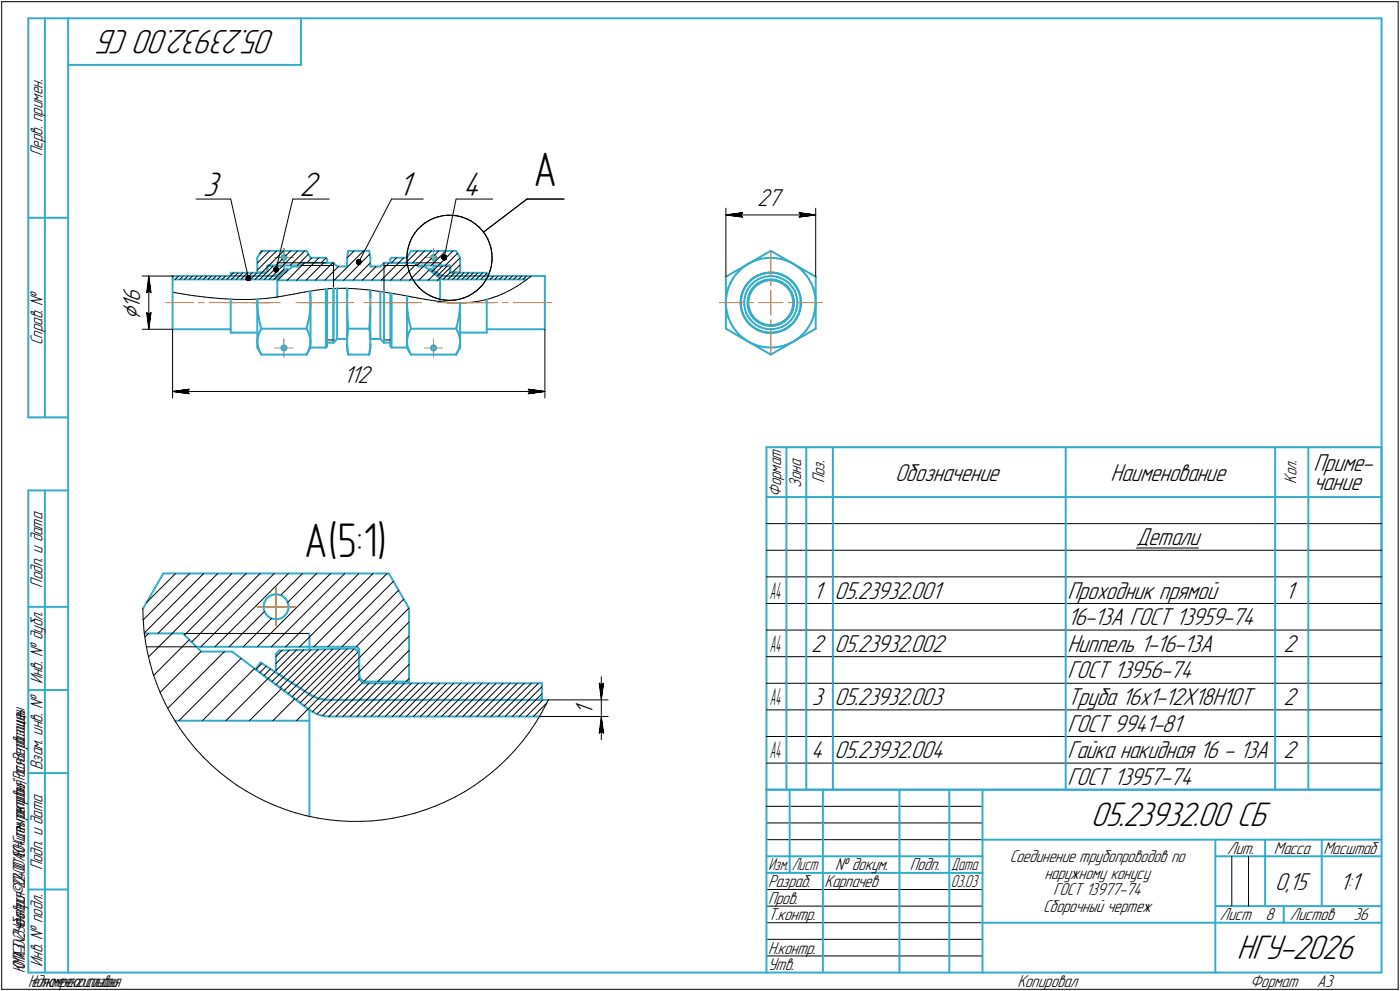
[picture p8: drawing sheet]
<svg xmlns="http://www.w3.org/2000/svg" width="421mm" height="298mm" viewBox="0 0 421 298" stroke-linecap="round" stroke-linejoin="round" font-family="sans-serif">
<defs><g id="words">
<g font-size="14.6">
<text x="160.5" y="55.8">А</text>
<text x="91.5" y="167.4">А(5:1)</text>
</g>
<g font-size="10.9">
<text x="82.9" y="9" transform="rotate(-180 82.9 9)">05.23932.00 СБ</text>
<text x="61" y="58.9">3</text>
<text x="90" y="58.9">2</text>
<text x="119.8" y="58.9">1</text>
<text x="139.2" y="58.9">4</text>
<text x="328.1" y="248.5">05.23932.00 СБ</text>
<text x="372" y="288.5">НГУ-2026</text>
</g>
<text font-size="8.5" x="42.2" y="96.3" transform="rotate(-90 42.2 96.3)">⌀</text>
<g font-size="7.8">
<text x="227.7" y="62.1">27</text>
<text x="42.2" y="92.9" transform="rotate(-90 42.2 92.9)">1</text>
<text x="42.2" y="90.8" transform="rotate(-90 42.2 90.8)">6</text>
<text x="103.3" y="115.2">112</text>
<text x="395" y="141.6">Приме-</text>
<text x="269.2" y="144.5">Обозначение</text>
<text x="334" y="144.5">Наименование</text>
<text x="395" y="147.5">чание</text>
<text x="341.8" y="164">Детали</text>
<text x="244.5" y="180">1</text>
<text x="251" y="180">05.23932.001</text>
<text x="321" y="180">Проходник прямой</text>
<text x="386.5" y="180">1</text>
<text x="321" y="188">16-13А ГОСТ 13959-74</text>
<text x="244" y="196">2</text>
<text x="251" y="196">05.23932.002</text>
<text x="321" y="196">Ниппель 1-16-13А</text>
<text x="386" y="196">2</text>
<text x="321" y="204">ГОСТ 13956-74</text>
<text x="178.3" y="214.9" transform="rotate(-90 178.3 214.9)">1</text>
<text x="244.2" y="212">3</text>
<text x="251" y="212">05.23932.003</text>
<text x="321" y="212">Труба 16х1-12Х18Н10Т</text>
<text x="386" y="212">2</text>
<text x="321" y="220">ГОСТ 9941-81</text>
<text x="244" y="228">4</text>
<text x="251" y="228">05.23932.004</text>
<text x="321" y="228">Гайка накидная 16 - 13А</text>
<text x="386" y="228">2</text>
<text x="321" y="236">ГОСТ 13957-74</text>
<text x="383.5" y="267.5">0,15</text>
<text x="402.9" y="267.5">1:1</text>
</g>
<g font-size="7.4">
<text x="231.5" y="180">A4</text>
<text x="231.5" y="196">A4</text>
<text x="231.5" y="212">A4</text>
<text x="231.5" y="228">A4</text>
</g>
<g font-size="5.5">
<text x="12.8" y="46.9" transform="rotate(-90 12.8 46.9)">Перв. примен.</text>
<text x="12.8" y="103.8" transform="rotate(-90 12.8 103.8)">Справ. №</text>
<text x="234.9" y="149.5" transform="rotate(-90 234.9 149.5)">Формат</text>
<text x="240.9" y="146.7" transform="rotate(-90 240.9 146.7)">Зона</text>
<text x="247.9" y="145.4" transform="rotate(-90 247.9 145.4)">Поз.</text>
<text x="389.9" y="145.4" transform="rotate(-90 389.9 145.4)">Кол.</text>
<text x="12.8" y="176.7" transform="rotate(-90 12.8 176.7)">Подп. и дата</text>
<text x="12.8" y="205.8" transform="rotate(-90 12.8 205.8)">Инв. № дубл.</text>
<text x="12.8" y="231.6" transform="rotate(-90 12.8 231.6)">Взам. инв. №</text>
<text x="369.1" y="256.8">Лит.</text>
<text x="383.1" y="256.8">Масса</text>
<text x="398" y="256.8">Масштаб</text>
<text x="12.8" y="261.7" transform="rotate(-90 12.8 261.7)">Подп. и дата</text>
<text x="251.2" y="261.8">№ докум.</text>
<text x="273.6" y="261.8">Подп.</text>
<text x="303.7" y="259.3">Соединение трубопроводов по</text>
<text x="231" y="266.8">Разраб.</text>
<text x="248" y="266.8">Карпачев</text>
<text x="314.1" y="264.3">наружному конусу</text>
<text x="316.7" y="269.3">ГОСТ 13977-74</text>
<text x="231" y="271.8">Пров.</text>
<text x="313.7" y="274.3">Сборочный чертеж</text>
<text x="231" y="276.8">Т.контр.</text>
<text x="366.9" y="276.8">Лист</text>
<text x="380.6" y="276.8">8</text>
<text x="387.9" y="276.8">Листов</text>
<text x="407.1" y="276.8">36</text>
<text x="231" y="286.8">Н.контр.</text>
<text x="12.8" y="290.8" transform="rotate(-90 12.8 290.8)">Инв. № подл.</text>
<text x="231" y="291.8">Утв.</text>
<text x="306" y="296.8">Копировал</text>
<text x="376" y="296.8">Формат</text>
<text x="396" y="296.8">A3</text>
</g>
<g font-size="5.4">
<text x="231.1" y="261.8">Изм.</text>
<text x="238.1" y="261.8">Лист</text>
<text x="286.1" y="261.8">Дата</text>
<text x="286" y="266.8">03.03</text>
<text x="7.5" y="292.5" transform="rotate(-90 7.5 292.5)">КОМПАС-3Dv23Учебнаяверсия©2024ООО&quot;АСКОН-Системыпроектирования&quot;,Россия.Всеправазащищены.</text>
<text x="8.5" y="296.7">Недлякоммерческогоиспользования</text>
</g>
</g></defs>
<g fill="none" stroke="#33acca" stroke-width=".59">
<path d="M8.5 5.5v120zM8.5 5.5h12zM13.5 5.5v120zM20.5 5.5v287zM20.5 5.5h395zM20.5 19.5h70zM90.5 5.5v14zM415.5 5.5v287zM8.5 65.5h12zM77.4 77.5v4.4zM78.6 75.4l-1.2 2.1zM78.6 75.4h13.6z"/>
<path d="M80.4 79.9v.2zM80.4 79.9l.2-.1zM80.6 79.8h9.6zM80.7 80h.1M80.8 79.9l4.4 .2zM83.4 79v.8zM83.4 79.8v.2zM84.6 77.5l.2 .4zM84.6 77.5h.1M84.7 77.1l-.1 .3zM84.7 77.1l.3-.3zM84.8 77.9l.2 .2z"/>
<path d="M85 76.8l.3-.1zM85 78.1l.3 .1zM85.3 76.7h.3zM85.3 78.2l.4-.1zM85.6 76.7l.3 .2zM85.7 78.1l.3-.2zM85.9 76.9l.2 .3zM86.1 77.2v.4zM86.1 77.6l-.1 .3zM91 79h9.3zM91 79l-1.1 1.1zM92.2 75.4l1.2 2.1z"/>
<path d="M93.4 77.5h4.6zM98 77.5l.4 .4zM98.4 77.9v1.1zM100.3 79l1.1 1.1zM104.4 77.4v2.7zM104.7 75.4l-.3 2zM104.7 75.4h6.3zM111 75.4l.4 2zM111.4 77.4v2.7zM115.5 79l-1.1 1.1zM115.5 79h9.3zM117.4 77.9v1.1z"/>
<path d="M117.8 77.5l-.4 .4zM117.8 77.5h4.6zM123.6 75.4l-1.2 2.1zM123.6 75.4h13.6zM124.8 79l1.1 1.1zM125.6 79.8h9.6zM129.7 77.2v.4zM129.7 77.6l.1 .3zM129.8 77.9l.3 .2zM129.8 76.9l.3-.2zM129.8 76.9l-.1 .3zM130.1 78.1l.3 .1z"/>
<path d="M130.1 76.7h.4zM130.4 78.2l.4-.1zM130.5 76.7l.3 .1zM130.8 78.1l.2-.2zM130.8 76.8l.3 .3zM131.1 77.1v.3zM131.1 77.5l-.1 .4zM131.1 77.5h.1M132.4 79.8v.2zM132.4 79v.8zM135.1 80h.1M135.1 80l.2 .1z"/>
<path d="M135.3 79.9h.1M135.3 79.9l.1 .2zM137.2 75.4l1.2 2.1zM138.4 77.5v4.4zM224.6 79.6l1.4-.7zM226 78.9l1.4-.6zM227.4 78.3l1.4-.4zM228.8 77.9l1.5-.3zM230.3 77.6l1.5-.1zM231.8 75.4l13.5 7.8zM231.9 77.5h.1M231.9 77.5l1.6 .1z"/>
<path d="M233.5 77.6l1.4 .3zM234.9 77.9l1.5 .4zM236.4 78.3l1.4 .6zM237.8 78.9l1.3 .8zM239.1 79.7l1.2 .9zM51.9 83h30.4zM51.9 83v1zM51.9 84h30.3zM51.9 84v3.9zM51.9 99h17.5zM51.9 87.9v11.1zM69.4 82h10.6z"/>
<path d="M69.4 82.8l.1 .2zM69.4 82v.8zM69.4 82.8v.2zM69.4 90v10zM69.6 83h.1M69.6 83h12.7zM77.4 81.9h2.6zM77.4 81.9h.1M77.4 90v14.5zM77.4 91.6l.2 2zM77.4 90v1.6zM77.6 93.6l.2 1.9z"/>
<path d="M77.8 95.5l.5 2.2zM78.1 99.7l-.4 1.1zM78.3 97.7l.3 1.1zM78.6 98.8h13.6zM78.6 98.8l-.5 .9zM80 82h.3zM80 81.9l.2-.1zM80.4 80.3v1.3zM80.4 81.7l-.1 .3zM80.4 81.7h.1M80.4 81.6l-.2 .2zM80.4 81.6h.1"/>
<path d="M80.4 80.1v1.4zM80.4 81.5v.2zM80.5 80.1l-.1 .2zM80.5 80.1l.2-.1zM82.3 84h.1M82.3 83l.5-.1zM82.3 84l.6-.1zM82.8 82.9l.6-.2zM82.9 83.9l.5-.3zM83.4 82.7l2.9-1.9zM83.4 82.7l2-1.3zM83.4 83.6l3.2-2.4z"/>
<path d="M83.4 83.7v.6zM83.4 83.7l4.7-3.6zM83.4 84.3h49zM83.4 84.3v5zM85.2 80.1l.2 .2zM85.4 80.3v1.1zM86.3 80.8l.3 .4zM88.1 80.1h1.8zM92.2 98.8l.4 .8zM92.4 98.1l-.2 .7zM92.6 99.6l.4 1zM92.9 95.8l-.5 2.3z"/>
<path d="M93.1 87.6l.2 2zM93.3 93.6l-.4 2.2zM93.3 89.6l.1 2zM93.4 87.5v17zM93.4 91.6l-.1 2zM98 86.9v17.6zM98.4 86.9v17.2zM100.3 86.7v4.3zM100.3 91v12zM101.4 80.1h3zM101.4 86.7v4.3zM101.4 91v10.9z"/>
<path d="M104.4 89.5v3.1zM104.4 92.6v9.3zM104.4 92.6v1.3zM104.4 86.7v2.8zM104.4 88.6v.9zM104.4 87.6v1zM104.4 93.9l.1 2.1zM104.5 86.7l-.1 .9zM104.5 96l.2 2zM104.6 99.9l-.1 1zM104.7 98v.8zM104.7 98.8h6.3z"/>
<path d="M104.7 98.8l-.1 1.1zM111 98.8l.2 1.1zM111.1 98l-.1 .8zM111.2 99.9l.1 1zM111.3 96l-.2 2zM111.3 88l.1 .7zM111.3 87.2v.8zM111.3 93.9v2.1zM111.4 80.1h3zM111.4 89.5v3.1zM111.4 88.7v.8zM111.4 87.2v2.3z"/>
<path d="M111.4 92.6l-.1 1.3zM111.4 92.6v9.3zM114.4 87.7v3.3zM114.4 91v10.9zM115.5 91v12zM115.5 87.8v3.2zM117.4 88.1v2.9zM117.4 91v13.1zM117.8 88.2v2.8zM117.8 91v13.5zM122.4 91v13.5zM122.4 91.2l.1 2z"/>
<path d="M122.4 89v2zM122.5 89v.3zM122.5 89.3l-.1 1.9zM122.5 93.2l.3 2zM122.8 95.2l.4 2zM123.1 99.7l-.4 1.1zM123.2 97.2l.4 1.6zM123.6 98.8h13.6zM123.6 98.8l-.5 .9zM125.9 80.1h1.9zM127.8 80.1l4.6 3.6zM129.2 81.2l3.2 2.4z"/>
<path d="M129.5 80.8l2.9 1.9zM129.5 80.8l-.3 .4zM130.4 81.4l2 1.3zM130.4 80.3v1.1zM130.6 80.1l4.4-.2zM130.6 80.1l-.2 .2zM132.4 83.6l.5 .3zM132.4 83.7v.6zM132.4 84.3v6.4zM132.4 82.7l.5 .2zM132.4 82.7l.6 .2zM132.9 83.9l.6 .1z"/>
<path d="M132.9 82.9l.6 .1zM133 82.9l.5 .1zM133.5 84h.1M133.5 83h26.3zM133.5 83h12.7zM133.6 84h24.9zM135.3 80.1l.1 .2zM135.4 81.7l.2 .3zM135.4 81.7h.1M135.4 80.3v1.3zM135.4 81.6h.1M135.4 80.1v1.4z"/>
<path d="M135.4 81.5v.2zM135.4 81.6l.2 .2zM135.6 82h.2zM135.6 81.8l.2 .1zM135.8 82h10.6zM135.8 81.9h2.6zM137.2 98.8l.4 .8zM137.3 98.3l-.1 .5zM137.6 99.6l.4 1zM137.9 95.9l-.6 2.4zM138.2 93.9l-.3 2zM138.3 92l-.1 1.9z"/>
<path d="M138.4 82h.1M138.4 91.1v13.4zM138.4 91.1l-.1 .9zM146.2 83h.1M146.4 99h17.5zM146.4 82.8l-.1 .2zM146.4 82v.8zM146.4 82.8v.2zM146.4 90.1v9.9zM159.8 83h4.1zM163.9 83v16zM218.3 91l.1 1.5z"/>
<path d="M218.3 83.2l13.5-7.8zM218.3 98.8l13.5 7.8zM218.3 83.2v15.6zM218.4 89.5l-.1 1.5zM218.4 92.5l.3 1.5zM218.7 88l-.3 1.5zM218.7 94l.3 1.5zM219 95.5l.6 1.4zM219.1 86.5l-.4 1.5zM219.6 96.9l.7 1.3zM219.7 85.1l-.6 1.4zM220.3 98.2l.9 1.2z"/>
<path d="M220.4 83.8l-.7 1.3zM221.2 99.4l1 1.1zM221.3 82.6l-.9 1.2zM222.3 81.5l1.1-1zM222.3 81.5l-1 1.1zM222.7 91l.1 1.2zM222.8 90.6v1.2zM222.8 89.7l-.1 1.3zM222.8 92.2l.3 1.3zM222.8 91.8l.3 1.2zM223 89.4l-.2 1.2zM223.1 93l.3 1.2z"/>
<path d="M223.1 88.6l-.3 1.1zM223.1 93.5l.3 1.1zM223.3 88.2l-.3 1.2zM223.4 94.2l.5 1.1zM223.4 80.5l1.2-.9zM223.4 94.6l.6 1.1zM223.5 87.4l-.4 1.2zM223.7 87l-.4 1.2zM223.8 90.6l.1 1.1zM223.9 91.7l.1 1.2zM223.9 95.3l.7 1.1zM224 89.5l-.2 1.1z"/>
<path d="M224 92.9l.4 1.1zM224 86.3l-.5 1.1zM224 95.7l.7 1zM224.3 88.3l-.3 1.2zM224.4 94l.5 1zM224.4 86l-.7 1zM224.6 96.4l.8 .9zM224.7 96.7l.9 1zM224.7 87.2l-.4 1.1zM224.7 85.3l-.7 1zM224.8 90.7v1.1zM224.8 91.8l.2 1.1z"/>
<path d="M224.9 95l.7 1zM225 89.6l-.2 1.1zM225 92.9l.4 1zM225 91.2l.2 1.1zM225.1 85l.9-.8zM225.1 85l-.7 1zM225.1 90.1l-.1 1.1zM225.2 92.3l.3 1zM225.3 88.6l-.3 1zM225.3 89.1l-.2 1zM225.4 86.3l-.7 .9zM225.4 97.3l.9 .9z"/>
<path d="M225.4 93.9l.5 1zM225.5 93.3l.4 1zM225.6 96l.7 .9zM225.6 97.7l.9 .7zM225.6 84.4l1-.8zM225.6 84.4l-.9 .9zM225.7 87.6l-.4 1zM225.7 88.1l-.4 1zM225.9 94.3l.6 .9zM225.9 94.9l.7 .8zM226 84.2l1-.8zM226.1 85.4l.9-.8z"/>
<path d="M226.1 85.4l-.7 .9zM226.3 87.2l-.6 .9zM226.3 96.9l.9 .7zM226.3 86.7l-.6 .9zM226.3 98.2l1 .6zM226.5 95.2l.7 .8zM226.5 98.4l1.1 .7zM226.6 83.6l1-.7zM226.6 95.7l.8 .8zM226.9 86.4l.9-.8zM226.9 86.4l-.6 .8zM227 83.4l1.1-.6z"/>
<path d="M227 84.6l1-.6zM227 85.9l.9-.7zM227 85.9l-.7 .8zM227.2 96l.8 .6zM227.2 97.6l1 .6zM227.3 98.8l1.1 .6zM227.4 96.5l.9 .6zM227.6 99.1l1.1 .5zM227.6 82.9l1.2-.4zM227.8 85.6l.8-.5zM227.9 85.2l1-.5zM228 84l1.1-.5z"/>
<path d="M228 96.6l1 .6zM228.1 82.8l1.1-.4zM228.2 98.2l1.1 .4zM228.3 97.1l1 .4zM228.4 99.4l1.2 .4zM228.6 85.1l1-.4zM228.7 99.6l1.2 .3zM228.8 82.5l1.2-.4zM228.9 84.7l1-.4zM229 97.2l1 .3zM229.1 83.5l1.1-.3zM229.2 82.4l1.3-.3z"/>
<path d="M229.3 97.5l1 .4zM229.3 98.6l1.2 .3zM229.6 99.8l1.2 .2zM229.6 84.7l1.1-.3zM229.9 84.3l1-.2zM229.9 99.9l1.2 .2zM230 97.5l1 .2zM230 82.1l1.2-.1zM230.2 83.2l1.1-.1zM230.3 97.9l1.1 .1zM230.5 98.9l1.1 .1zM230.5 82.1l1.2-.1z"/>
<path d="M230.7 84.4l1-.1zM230.8 100h1zM230.9 84.1l1.1-.1zM231 97.7l1.1 .1zM231.2 82h1.3zM231.3 83.1h1.2zM231.4 98h.4zM231.6 99h.2zM231.7 82l1.2 .1zM231.7 84.3l1.1 .1zM231.8 99l1.2-.1zM231.8 98h1.1z"/>
<path d="M232 84l1.1 .2zM232.1 97.8l1-.1zM232.5 82l1.2 .1zM232.5 83.1l1.1 .1zM232.8 84.4l1 .2zM232.9 98l1-.3zM232.9 82.1l1.2 .2zM233 98.9l1.1-.2zM233 99.9l1.2-.2zM233.1 84.2l1 .3zM233.1 97.7l1.1-.3zM233.6 99.9l1.2-.3z"/>
<path d="M233.6 83.2l1.1 .4zM233.7 82.1l1.2 .4zM233.8 84.6l1 .4zM233.9 97.7l1-.4zM234.1 98.7l1.1-.4zM234.1 84.5l1.1 .4zM234.1 82.3l1.2 .4zM234.2 97.4l.9-.5zM234.2 99.7l1.2-.4zM234.7 83.6l1.1 .5zM234.8 85l.9 .6zM234.8 99.6l1.2-.5z"/>
<path d="M234.9 82.5l1.1 .5zM234.9 97.3l1-.6zM235.1 96.9l.9-.6zM235.2 84.9l.9 .6zM235.2 98.3l1-.6zM235.3 82.7l1.1 .6zM235.4 99.3l1.1-.6zM235.7 85.6l.9 .6zM235.8 84.1l1 .7zM235.9 96.7l.8-.7zM236 99.1l1-.6zM236 96.3l.8-.7z"/>
<path d="M236 83l1.1 .6zM236.1 85.5l.8 .7zM236.2 97.7l.9-.7zM236.4 83.3l1 .7zM236.5 98.7l1-.7zM236.6 86.2l.6 .8zM236.8 84.8l.8 .8zM236.9 86.2l.7 .8zM237 98.5l1-.8zM237.1 83.6l.9 .8zM237.1 97l.9-.8zM237.2 87l.6 .9z"/>
<path d="M237.4 84l.9 .8zM237.4 95.2l-.7 .8zM237.4 94.7l-.6 .9zM237.5 98l.9-.8zM237.6 87l.5 1zM237.6 85.6l.7 .8zM237.8 87.9l.4 1zM238 93.8l-.6 .9zM238 94.3l-.6 .9zM238 84.4l.9 .9zM238.1 88l.4 1zM238.2 88.9l.3 1.1z"/>
<path d="M238.3 86.4l.7 1zM238.3 84.8l.8 1zM238.3 92.8l-.3 1zM238.4 93.3l-.4 1zM238.5 90v1zM238.5 89l.3 1zM238.5 91.7l-.2 1.1zM238.5 91v.7zM238.6 95.2l-.6 1zM238.7 92.2l-.3 1.1zM238.8 90v1.1zM238.8 91.1l-.1 1.1z"/>
<path d="M238.8 96.8l-.8 .9zM238.9 85.3l.7 1zM239 87.4l.4 1.1zM239.1 85.8l.7 1zM239.1 94.2l-.5 1zM239.2 96.2l-.8 1zM239.4 88.5l.3 1.1zM239.5 93.1l-.4 1.1zM239.6 95.8l-.8 1zM239.6 86.3l.6 1.1zM239.7 89.6l.1 1.2zM239.8 91.9l-.3 1.2z"/>
<path d="M239.8 86.8l.5 1.1zM239.8 90.8v1.1zM239.8 95.1l-.6 1.1zM240.1 94.7l-.5 1.1zM240.2 87.4l.4 1.2zM240.3 94l-.5 1.1zM240.3 87.9l.3 1.2zM240.3 80.6l1.1 1zM240.5 93.6l-.4 1.1zM240.6 88.6l.2 1.2zM240.6 92.8l-.3 1.2zM240.6 89.1l.2 1.2z"/>
<path d="M240.8 91.6l-.2 1.2zM240.8 90.3v1.3zM240.8 89.8l.1 1.2zM240.8 92.3l-.3 1.3zM240.9 91.1l-.1 1.2zM240.9 91.1h.1M241.4 81.6l1 1.1zM242.3 99.5l-1 1.1zM242.4 82.7l.9 1.2zM243.2 98.3l-.9 1.2zM243.3 83.9l.7 1.4zM243.9 97l-.7 1.3z"/>
<path d="M244 85.3l.6 1.4zM244.5 95.6l-.6 1.4zM244.6 86.7l.4 1.4zM244.9 94.1l-.4 1.5zM245 88.1l.2 1.5zM245.2 92.7l-.3 1.4zM245.2 89.6l.1 1.5zM245.3 91.1l-.1 1.6zM245.3 83.2v15.6zM69.4 100h8zM77.4 102.9l.1 .9zM77.4 104.5l1.2 2.1z"/>
<path d="M77.5 101.9l-.1 1zM77.5 103.8l.3 1.1zM77.7 100.8l-.2 1.1zM77.8 104.9l.4 1zM78.2 105.9l.4 .7zM78.6 106.6h13.6zM84.7 104.7l.1 .4zM84.7 104.4v.3zM84.8 105.1l.2 .2zM84.9 104.1l-.2 .3zM84.9 104.1l.3-.2zM85 105.3l.4 .1z"/>
<path d="M85.2 103.9h.4zM85.5 105.4h.1M85.5 105.4l.3-.1zM85.6 103.9l.3 .2zM85.9 104.1l.2 .2zM86 105l-.2 .3zM86.1 104.3v.4zM86.1 104.7l-.1 .3zM92.7 105.7l-.5 .9zM93 100.6l.3 1zM93.1 104.6l-.4 1.1zM93.3 101.6l.1 1z"/>
<path d="M93.3 103.6l-.2 1zM93.4 104.5h4.6zM93.4 104.5l-1.2 2.1zM93.4 102.6l-.1 1zM98 104.5l.4-.4zM98.4 103h1.9zM100.3 103l1.1-1.1zM101.4 101.9h3zM104.4 101.9v1.6zM104.4 104.6l.3 2zM104.4 103.5l.1 1.1zM104.4 103.5v1.1z"/>
<path d="M104.5 104.6l.1 1zM104.5 100.9l-.1 1zM104.6 105.6l.1 1zM104.7 106.6h6.3zM111.2 105.6l-.2 1zM111.3 104.6l-.1 1zM111.3 100.9l.1 1zM111.4 101.9v1.6zM111.4 101.9h3zM111.4 103.5l-.1 1.1zM111.4 104.6l-.4 2zM111.4 103.5v1.1z"/>
<path d="M114.4 101.9l1.1 1.1zM115.5 103h1.9zM117.4 104.1l.4 .4zM117.8 104.5h4.6zM122.4 104.5l1.2 2.1zM122.4 102.9l.1 .9zM122.5 101.9l-.1 1zM122.5 103.8l.3 1.1zM122.7 100.8l-.2 1.1zM122.8 104.9l.4 1zM123.2 105.9l.4 .7zM123.6 106.6h13.6z"/>
<path d="M129.7 104.5v.4zM129.7 104.9l.2 .3zM129.8 104.2l.2-.2zM129.8 104.2l-.1 .3zM129.9 105.2l.3 .2zM130 104l.4-.1zM130.2 105.4h.4zM130.5 103.9h.1M130.5 103.9l.3 .1zM130.6 105.4l.3-.2zM130.8 104l.2 .3zM131 104.3l.1 .3z"/>
<path d="M131.1 104.9l-.2 .3zM131.1 104.6v.3zM137.7 105.7l-.5 .9zM138 100.6l.3 1zM138.1 104.6l-.4 1.1zM138.3 101.6l.1 1zM138.3 103.6l-.2 1zM138.4 100h8zM138.4 102.6l-.1 1zM138.4 104.5l-1.2 2.1zM222.2 100.5l1.2 1.1zM223.4 101.6l1.2 .8z"/>
<path d="M224.6 102.4l1.3 .8zM225.9 103.2l1.4 .6zM227.3 103.8l1.4 .4zM228.7 104.2l1.5 .2zM230.2 104.4l1.5 .1zM231.1 100.1h1.3zM231.7 104.5l1.6-.1zM231.8 100l1.2-.1zM231.8 106.6l13.5-7.8zM232.4 100.1l1.2-.2zM233.3 104.4l1.4-.2zM234.7 104.2l1.5-.4z"/>
<path d="M236.2 103.8l1.4-.5zM237.6 103.3l1.3-.8zM238.9 102.5l1.3-.9zM240.2 101.6l1.1-1zM8.5 125.5h12zM230.5 134.5v103zM230.5 134.5h185zM236.5 134.5v15zM242.5 134.5v15zM250.5 134.5v15zM320.5 134.5v15zM383.5 134.5v15z"/>
<path d="M393.5 134.5v15zM415.5 134.5v103zM8.5 147.5v145zM8.5 147.5h12zM13.5 147.5v145zM230.5 149.5h185zM236.5 149.5v8zM236.5 157.5v8zM242.5 149.5v8zM242.5 157.5v8zM250.5 149.5v8zM250.5 157.5v8z"/>
<path d="M320.5 149.5v8zM320.5 157.5v8zM383.5 149.5v8zM383.5 157.5v8zM393.5 149.5v8zM393.5 157.5v8zM49.1 172.5l-6 10.5zM49.1 172.5h67.9zM80.4 179.8l.7-.5zM80.4 179.8l-.5 .6zM81.1 179.3l.7-.4zM81.8 178.9l.7-.1z"/>
<path d="M82.5 178.8l.9-.1zM83.4 178.7l.7 .2zM84.1 178.9l.8 .3zM84.9 179.2l.6 .5zM85.5 179.7l.6 .6zM117 172.5l6 10.5zM236.5 165.5v8zM236.5 173.5v8zM242.5 165.5v8zM242.5 173.5v8zM250.5 165.5v8zM250.5 173.5v8z"/>
<path d="M320.5 165.5v8zM320.5 173.5v8zM383.5 165.5v8zM383.5 173.5v8zM393.5 165.5v8zM393.5 173.5v8zM8.5 182.5h12zM43.1 183h.1M43.4 190.5h11.6zM55 190.5l5.5 5.5zM59.1 194.5h47.9zM60.5 196h9.3z"/>
<path d="M69.8 196l23.2 17.5zM78.4 199.2l14.8 9.7zM78.4 199.2l-1.6 2.1zM79.3 182.7l.1 .7zM79.3 181.9v.8zM79.4 183.4l.3 .8zM79.5 181.1l-.2 .8zM79.7 184.2l.4 .7zM79.9 180.4l-.4 .7zM80.1 184.9l.6 .5zM80.7 185.4l.7 .4zM81.4 185.8l.7 .3z"/>
<path d="M82.1 186.1l.8 .1zM82.9 186.2h.8zM83 196.7v5.5zM83.7 186.2l.8-.3zM84 195.6l21.9-.6zM84 195.6l-1 1.1zM84.5 185.9l.7-.3zM85.2 185.6l.6-.6zM86.1 180.3l.3 .6zM86.2 184.4l-.4 .6zM86.4 180.9l.3 .8zM86.6 183.7l-.4 .7z"/>
<path d="M86.7 181.7l.1 .8zM86.8 182.9l-.2 .8zM86.8 182.5v.4zM93 194.5v.9zM93 190.5v4zM105.9 195h.3zM106.2 195l.6 .2zM106.8 195.2l.5 .3zM107 194.5l.4 .1zM107.3 195.5l.4 .4zM107.4 194.6l.3 .2zM107.7 195.9l.2 .6z"/>
<path d="M107.7 194.8l.2 .4zM107.9 196.5l.1 .5zM107.9 195.2l.1 .3zM108 197v6.5zM108 195.5v7.5zM123 183v22zM236.5 181.5v8zM236.5 189.5v8zM236.5 197.5v8zM242.5 181.5v8zM242.5 189.5v8zM242.5 197.5v8z"/>
<path d="M250.5 181.5v8zM250.5 189.5v8zM250.5 197.5v8zM320.5 181.5v8zM320.5 189.5v8zM320.5 197.5v8zM383.5 181.5v8zM383.5 189.5v8zM383.5 197.5v8zM393.5 181.5v8zM393.5 189.5v8zM393.5 197.5v8z"/>
<path d="M8.5 207.5h12zM52.6 216.7h40.4zM76.8 201.3l16.2 12.1zM83 202.2l10.2 6.7zM93 213.4l1.1 .8zM93 213.5v3.2zM93 216.7v28.8zM93.2 208.9l.5 .3zM93.2 208.9l1.2 .6zM93.7 209.2l1.2 .5zM94.1 214.2l1.2 .6zM94.4 209.5l1.1 .5z"/>
<path d="M94.9 209.7l1.2 .4zM95.3 214.8l1.2 .3zM95.5 210l1.3 .3zM96.1 210.1l1.3 .3zM96.5 215.1l1.3 .3zM96.8 210.3l1.3 .2zM97.4 210.4l1.2 .1zM97.8 215.4l1.3 .1zM98.1 210.5h.5zM98.6 210.5h66.3zM98.6 210.5h63.4zM99.1 215.5h63.2z"/>
<path d="M108 203.7l.2 .6zM108 203.5v.2zM108 203.2l.2 .6zM108 203v.2zM108 203v.9zM108.2 204.3l.3 .5zM108.2 203.8l.3 .5zM108.5 204.8l.4 .3zM108.5 204.3l.4 .3zM108.9 205.1l.5 .3zM108.9 204.6l.6 .3zM109.4 205.4l.6 .1z"/>
<path d="M109.5 204.9l.5 .1zM110 205.5h53zM110 205h13zM123 205v.5zM162 210.5l.4-.1zM162.4 210.4l.3-.3zM162.9 209.8l-.2 .3zM163 209.5l-.1 .3zM163 205.5v4zM163 209.5v1zM236.5 205.5v8zM236.5 213.5v8z"/>
<path d="M242.5 205.5v8zM242.5 213.5v8zM250.5 205.5v8zM250.5 213.5v8zM320.5 205.5v8zM320.5 213.5v8zM383.5 205.5v8zM383.5 213.5v8zM393.5 205.5v8zM393.5 213.5v8zM8.5 232.5h12zM230.5 237.5h185z"/>
<path d="M230.5 237.5v55zM236.5 221.5v8zM236.5 229.5v8zM237.5 237.5v25zM242.5 221.5v8zM242.5 229.5v8zM247.5 237.5v55zM250.5 221.5v8zM250.5 229.5v8zM270.5 237.5v55zM285.5 237.5v55zM295.5 237.5v55z"/>
<path d="M320.5 221.5v8zM320.5 229.5v8zM383.5 221.5v8zM383.5 229.5v8zM393.5 221.5v8zM393.5 229.5v8zM230.5 257.5h65zM295.5 252.5h120zM365.5 252.5v40zM365.5 257.5h15zM380.5 252.5v20zM380.5 257.5h35z"/>
<path d="M397.5 252.5v20zM8.5 267.5h12zM230.5 262.5h65zM295.5 277.5h70zM365.5 277.5h50zM365.5 272.5h50zM386.1 272.5v5zM8.5 292.5h12zM20.5 292.5h395z"/>
</g>
<g fill="none" stroke="#ff8000" stroke-width=".3">
<path d="M82.6 77.4h2.8zM85.4 77.4h2.7zM85.4 77.4v2.8zM85.4 74.7v2.7zM127.6 77.4h2.8zM130.4 77.4h2.7zM130.4 77.4v2.8zM130.4 74.7v2.7zM231.8 75.5v7.3zM49.9 91h8.3zM59.7 91h1.7zM62.9 91h8.3z"/>
<path d="M67.4 91h14.6zM72.7 91h1.8zM75.4 91h5.2zM76 91h8.3zM89 91h17.4zM90.2 91h10.2zM109.4 91h17.4zM115.4 91h10.2zM131.5 91h6.8zM133.8 91h4.5zM134.3 91h7.8zM134.3 91h6.1z"/>
<path d="M138 91h11.6zM138 91h10.4zM151.1 91h1.8zM154.4 91h11.5zM216.3 91h7.3zM225.1 91h1.6zM228.1 91h3.7zM231.8 91h3.7zM231.8 99.2v7.3zM231.8 96.2v1.5zM231.8 91v3.7zM231.8 84.4v1.5z"/>
<path d="M231.8 87.4v3.6zM237 91h1.5zM240 91h7.3zM82.6 104.6h2.8zM85.4 104.6h2.7zM85.4 104.6v2.8zM85.4 101.9v2.7zM127.6 104.6h2.8zM130.4 104.6h2.7zM130.4 104.6v2.8zM130.4 101.9v2.7zM83.1 176.7v5.8z"/>
<path d="M77.3 182.5h5.8zM83.1 182.5h5.7zM83.1 182.5v5.7z"/>
</g>
<g fill="none" stroke="#000" stroke-width=".3">
<path d="M.5 .5v297zM.5 .5h420zM420.5 .5v297zM59 59.9h10.4zM69.4 59.9l5.3 23.8zM88.1 59.9l-5.1 21.1zM88.1 59.9h10.9zM117.8 59.9l-9.9 18.9zM117.8 59.9h9.5zM137.2 59.9l-3.6 17.5zM137.2 59.9h11zM158.5 59.9h11.1z"/>
<path d="M77.4 79.1l3.7-3.7zM78.1 76.2l.9-.8zM80.9 79.8l4.4-4.4zM82.2 80l-1.8 1.8zM83 79.8l1.9-1.8zM83.4 79h14.7zM85.1 79.8l4.4-4.4zM85.9 76.9l1.5-1.5zM87.2 79.8l4.5-4.4zM89.4 79.8l3.4-3.3zM90.2 79.8h10.1zM91.6 79l-5.2 5.3z"/>
<path d="M93.8 77.5l-1.5 1.5zM95.9 77.5l-1.5 1.5zM96.6 79l1.4-1.4zM100.3 79v5.3zM104.4 77.6l2.1-2.2zM111.4 79l-5.2 5.3zM115.5 79.8h10.1zM115.5 79v5.3zM117.1 79l-5.3 5.3zM117.7 79h14.7zM119.3 77.5l-1.5 1.5zM119.9 79l-5.3 5.3z"/>
<path d="M119.9 79l1.5-1.5zM122 79l3.6-3.6zM122.4 77v1.5zM122.4 78.5l.2 1.5zM122.5 75.6l-.1 1.4zM122.6 80l.4 1.4zM122.7 79l-5.2 5.3zM122.9 74.2l-.4 1.4zM123.3 72.8l-.4 1.4zM123.9 71.4l-.6 1.4zM124.1 79l3.6-3.6zM124.7 70.1l-.8 1.3z"/>
<path d="M125.5 79.8l4.3-4.4zM125.6 69l1.1-1zM125.6 69l-.9 1.1zM126.7 68l1.1-.9zM127.6 79.8l2.1-2.1zM127.8 67.1l1.3-.8zM129.1 66.3l1.3-.6zM129.7 79.8l4.4-4.4zM130.4 65.7l1.4-.5zM130.7 76.8l1.3-1.4zM131.8 65.2l1.4-.3zM131.8 79.8l4.4-4.4z"/>
<path d="M133.2 64.9l1.5-.2zM134.5 80l-2.5 2.5zM134.7 64.7l1.5 .1zM136.2 64.8l1.4 .1zM137.6 76.2l-3.7 3.6zM137.6 64.9l1.5 .4zM139.1 65.3l1.3 .5zM140.4 65.8l1.3 .7zM141.7 66.5l1.3 .9zM143 67.4l1.1 .9zM144.1 68.3l1 1.1zM145.1 69.4l.9 1.2z"/>
<path d="M145.4 69.8l13.1-9.9zM146 70.6l.7 1.2zM146.7 71.8l.5 1.4zM147.2 73.2l.5 1.4zM147.7 74.6l.2 1.5zM147.8 80l-.4 1.4zM147.9 76.1l.1 1.4zM148 78.5l-.2 1.5zM148 77.5v1zM218.3 62.6v20.6zM218.3 64.6l5-.6zM218.3 64.6l5 .7z"/>
<path d="M218.3 64.6h27zM222.8 64.6l.5 .7zM223.3 64l-.5 .6zM240.3 65.3l5-.7zM240.3 64l.5 .6zM240.3 64l5 .6zM240.8 64.6l-.5 .7zM245.3 62.6v20.6zM42.8 99h9.1zM42.8 83h9.1zM44.1 94l.6 5zM44.1 94l.6 .5z"/>
<path d="M44.1 88l.6-.5zM44.7 94.5l.7-.5zM44.7 83l.7 5zM44.7 87.5l.7 .5zM44.7 83l-.6 5zM44.7 83v16zM45.4 94l-.7 5zM51.9 87.9l3 .5zM51.9 99v20.7zM52.2 83l-.3 .4zM52.7 84l1-1zM54.9 88.4l2 .3z"/>
<path d="M55.1 83l-1 1zM55.5 84l1-1zM56.9 88.7l1.5 .2zM56.9 84l1-1zM58.4 88.9l1.4 .2zM59.3 83l-1 1zM59.7 84l1-1zM59.8 89.1l1.7 .2zM61.5 89.3l1.6 .2zM62.1 83l-.9 1zM62.6 84l1-1zM63.1 89.5h.3z"/>
<path d="M63.4 89.5l.7 .1zM64 84l1-1zM64.1 89.6l1.2 .1zM65.3 89.7l2.5 .2zM66.4 83l-1 1zM66.8 84l1-1zM67.8 89.9l3.2 .1zM69.2 83l-1 1zM69.4 82.8l.8-.8zM69.6 84l1.1-1zM70.7 83l.9-1zM71 90l3.2 .1z"/>
<path d="M71 84l1.1-1zM72.1 83l1-1zM73.4 83l-.9 1zM73.4 83l1.1-1zM73.9 84l1-1zM74.2 90.1l3.4-.1zM74.9 83l1-1zM76.3 83l-1 1zM76.3 83l1-1zM76.7 84l1-1zM77.4 81.2l5.8-5.8zM77.6 90l3.3-.3z"/>
<path d="M77.7 83l1-1zM78.1 84l1-1zM78.8 81.9l1.6-1.6zM80.1 82l-1 1zM80.4 80.3l.4-.4zM80.5 83l-1 1zM80.5 83l3.1-3zM80.9 89.7l1.5-.2zM80.9 84l1.1-1zM82 83l2.9-2.9zM82.4 89.5l.4-.1zM82.8 89.4l.7-.1z"/>
<path d="M83.5 89.3l1.4-.2zM84.3 82.1l-1.9 1.9zM84.3 82.1l1.1-1.1zM84.9 89.1l2.3-.5zM86.6 81.2h.1M86.6 81.2l-3.1 3.1zM87.2 88.6l1.2-.2zM88.4 88.4l.8-.1zM89.2 88.3l.6-.1zM89.2 84.3l5.2-5.3zM89.8 88.2l.7-.2zM90.5 88l1.1-.2z"/>
<path d="M91.6 87.8l1.4-.2zM92 84.3l5.3-5.3zM93 87.6l2.2-.4zM94.8 84.3l5.3-5.3zM95.2 87.2l3.4-.3zM97.7 84.3l4.1-4.2zM98.6 86.9l.3-.1zM98.9 86.8h.7zM99.6 86.8l1.3-.1zM100.3 84.3v2.4zM100.5 84.3l8.8-8.9zM100.9 86.7h2.7z"/>
<path d="M103.3 84.3l7.9-7.9zM103.6 86.7l3.2 .1zM106.8 86.8l3.4 .3zM109 84.3l4.1-4.2zM110.2 87.1l3.8 .5zM114 87.6l4.6 .7zM115.5 84.3v3.5zM118.6 88.3l2.7 .5zM120.3 84.3l4.9-4.9zM121.3 88.8l1.4 .3zM122.7 89.1l.7 .1zM123 81.4l.5 1.4z"/>
<path d="M123.1 84.3l4.2-4.2zM123.4 89.2l.5 .1zM123.5 82.8l.7 1.3zM123.9 89.3l.6 .1zM124.2 84.1l.8 1.2zM124.5 89.4l.5 .1zM125 89.5l.5 .1zM125 85.3l1 1.1zM125.5 89.6l.9 .2zM125.9 84.3l3.2-3.1zM126 86.4l1 1zM126.4 89.8l1.4 .2z"/>
<path d="M127 87.4l1.2 .9zM127.8 90l2 .3zM128.2 88.3l1.3 .7zM128.8 84.3l1.9-1.9zM129.5 89l1.4 .6zM129.8 90.3l3.1 .5zM129.9 81.7l.4-.4zM130.7 82.4l.5-.5zM130.9 89.6l1.4 .4zM131.5 83l.5-.5zM131.6 80l-1.2 1.3zM131.6 84.3l.7-.7z"/>
<path d="M132.3 90l1.4 .3zM132.9 90.8l3.2 .2zM132.9 82.9l-.6 .7zM132.9 82.9l2.5-2.4zM133.1 80l-1.9 1.9zM133.3 84l1-1zM133.7 90.3h1.5zM134.3 83l1.2-1.1zM135.2 90.3h1.5zM135.4 80.5l3-3zM135.7 83l-1 1zM135.7 83l1-1z"/>
<path d="M136.1 84l1-1zM136.1 81.9l2.3-2.3zM136.1 91l2.8 .1zM136.7 90.3l1.4-.3zM137.5 84l1-1zM138.1 82l-1 1zM138.1 90l1.4-.4zM138.2 81.9l.2-.2zM138.5 83l1-1zM138.9 91.1l2.5-.2zM138.9 84l1.1-1zM139.5 89.6l1.4-.6z"/>
<path d="M140 83l.9-1zM140.3 84l1.1-1zM140.9 89l1.3-.7zM141.4 83l1-1zM141.4 90.9l2.4-.3zM142.2 88.3l1.1-.9zM142.7 83l-.9 1zM142.7 83l1.1-1zM143.2 84l1-1zM143.3 87.4l1.1-1zM143.8 90.6l2.2-.4zM145.2 82l-1 1z"/>
<path d="M145.4 85.3l-1 1.1zM145.6 83l-1 1zM145.6 83l.8-.7zM146 90.2l2-.6zM146 84l1-1zM146.2 84.1l-.8 1.2zM146.9 82.8l-.7 1.3zM147.4 84l1-1zM147.4 81.4l-.5 1.4zM148 89.6l.5-.2zM148.5 89.4l.3-.1zM148.8 89.3l.8-.3z"/>
<path d="M149.6 89l1.4-.6zM149.8 83l-1 1zM150.2 84l1.1-1zM151 88.4l2.2-1zM152.7 83l-1 1zM153.1 84l1-1zM153.2 87.4l2.2-1.3zM154.5 84l1-1zM155.4 86.1l2.2-1.5zM156.9 83l-1 1zM157.3 84l1-1zM157.6 84.6l2.1-1.5z"/>
<path d="M159.5 83.3l.2-.3zM159.7 83.1l.1-.1zM163.9 99v20.7zM51.9 117.7l5-.6zM51.9 117.7l5 .7zM51.9 117.7h112zM56.4 117.7l.5 .7zM56.9 117.1l-.5 .6zM98.4 102.2h1.9zM115.5 102.2h1.9zM158.9 118.4l5-.7zM158.9 117.1l.5 .6z"/>
<path d="M158.9 117.1l5 .6zM159.4 117.7l-.5 .7zM230.5 157.5h6zM236.5 157.5h6zM242.5 157.5h8zM250.5 157.5h70zM320.5 157.5h63zM383.5 157.5h10zM393.5 157.5h22zM61.3 172.5l-17.9 17.9zM65.5 172.5l-18 18zM69.8 172.5l-18 18z"/>
<path d="M78.2 172.5l-20.5 20.6zM84.5 179l6.5-6.5zM230.5 165.5h6zM230.5 173.5h6zM236.5 165.5h6zM236.5 173.5h6zM242.5 165.5h8zM242.5 173.5h8zM250.5 165.5h70zM250.5 173.5h70zM320.5 165.5h63zM320.5 173.5h63z"/>
<path d="M341.8 164.8h18.6zM383.5 165.5h10zM383.5 173.5h10zM393.5 165.5h22zM393.5 173.5h22zM43 183l.1 3.3zM43.1 186.3l.2 3.3zM43.1 186.4l13.9-13.9zM43.3 189.6l.4 3.2zM43.4 190.5h49.6zM43.6 191.6l1.1-1.1zM43.7 192.8l.6 3.2z"/>
<path d="M44 194.5h15.1zM44.1 181.2l8.7-8.7zM44.3 196l.8 3.3zM44.7 197.6l7.1-7.1zM45.1 199.3l.9 3.1zM55.5 191l18.5-18.5zM56.9 192.4l-10.7 10.7zM60.4 194.5l22.1-22zM64.6 194.5l22.1-22zM67.5 196l-17 17zM68.9 194.5l10.6-10.6zM72.5 198l-18.7 18.7z"/>
<path d="M73.2 194.5l8.5-8.5zM77.4 194.5l22-22zM81.6 194.5l22.1-22zM83 199.6l4-4.1zM83 197.4l1.8-1.8zM85.9 194.5l22-22zM86.5 181.1l8.7-8.6zM90.1 194.5l22.1-22zM91.4 195.4l-7.5 7.5zM94.4 194.5l22-22zM95.7 195.3l-9.2 9.2zM98.6 194.5l19.7-19.7z"/>
<path d="M102.8 194.5l17.1-17zM107.1 194.5l14.3-14.3zM108 200l-10.4 10.4zM108 197.8l15-14.9zM123 191.3l-13.5 13.6zM230.5 181.5h6zM230.5 189.5h6zM230.5 197.5h6zM236.5 181.5h6zM236.5 189.5h6zM236.5 197.5h6zM242.5 181.5h8z"/>
<path d="M242.5 189.5h8zM242.5 197.5h8zM250.5 181.5h70zM250.5 189.5h70zM250.5 197.5h70zM320.5 181.5h63zM320.5 189.5h63zM320.5 197.5h63zM383.5 181.5h10zM383.5 189.5h10zM383.5 197.5h10zM393.5 181.5h22z"/>
<path d="M393.5 189.5h22zM393.5 197.5h22zM46 202.4l1.1 3.1zM47.1 205.5l1.2 3.1zM48.1 208.2l12.4-12.3zM48.3 208.6l1.4 3zM49.7 211.6l1.6 2.9zM51.3 214.5l1.7 2.8zM53 217.3l1.8 2.7zM76.5 201l-15.6 15.7zM77 201.3l1.8-1.8zM78.1 202.3l2-2z"/>
<path d="M79.4 203.2l2-2zM80.6 204.1l2-2.1zM80.6 204.1l-12.7 12.6zM81.8 205l2.1-2.1zM83 205.9l2.2-2.2zM83 201.7l6.2-6.2zM84.6 207.1l-9.6 9.6zM85.2 203.7l8.4-8.3zM85.4 207.7l2.4-2.3zM86.5 204.5l-2.3 2.3zM86.6 208.7l2.5-2.5zM87.8 205.4l10.1-10.2z"/>
<path d="M87.8 209.5l2.6-2.5zM88.6 210.1l-6.5 6.6zM89 210.5l2.7-2.6zM89.1 206.2l11-11zM90.3 211.4l2.6-2.7zM90.4 207l11.9-11.9zM91.4 212.3l2.9-2.8zM91.7 207.9l12.7-12.8zM92.7 213.2l3.1-3.1zM92.7 213.2l-3.5 3.5zM92.9 208.7l13.6-13.6zM93.9 214.1l3.7-3.7z"/>
<path d="M94.3 209.5l13.4-13.5zM95.3 214.8l4.4-4.3zM95.8 210.1l12.2-12.2zM97 215.3l4.8-4.8zM98.9 215.5l5-5zM101 215.5l5-5zM101.8 210.5l6.3-6.4zM103.1 215.5l5-5zM103.9 210.5l5.2-5.2zM105.2 215.5l5-5zM107.4 215.5l5-5zM108 202.1l-8.3 8.4z"/>
<path d="M108 202.1l15-15zM109.5 215.5l5-5zM110.2 210.5l5-5zM111 205.5l-5 5zM111.6 215.5l5-5zM113.1 205.5l-5 5zM113.6 205l9.4-9.4zM113.7 215.5l5-5zM115.9 215.5l5-5zM116.6 210.5l5-5zM117.3 205.5l-4.9 5zM117.9 205l5.1-5.2z"/>
<path d="M118 215.5l5-5zM118.7 210.5l5-5zM119.5 205.5l-5 5zM120.1 215.5l5-5zM122.1 205l.9-1zM122.2 215.5l5-5zM123 210.5l5-5zM124.3 215.5l5-5zM125.9 205.5l-5 5zM126.4 215.5l5-5zM127.2 210.5l5-5zM128.6 215.5l5-5z"/>
<path d="M129.3 210.5l5-5zM130.1 205.5l-5 5zM130.7 215.5l5-5zM132.8 215.5l5-5zM133.6 210.5l5-5zM135 215.5l5-5zM135.7 210.5l5-5zM136.4 205.5l-5 5zM137.1 215.5l5-5zM137.8 210.5l5-5zM139.2 215.5l5-5zM140 210.5l4.9-5z"/>
<path d="M141.3 215.5l5-5zM142.1 210.5l5-5zM143.4 215.5l5-5zM144.2 210.5l5-5zM145.5 215.5l5-5zM146.3 210.5l5-5zM147.7 215.5l5-5zM148.4 210.5l5-5zM149.8 215.5l5-5zM151.9 215.5l5-5zM152.7 210.5l4.9-5zM154.1 215.5l4.9-5z"/>
<path d="M154.8 210.5l5-5zM155.5 205.5l-5 5zM156.2 215.5l5-5zM156.9 210.5l5-5zM158.3 215.5l5-5zM160.4 215.5l4.1-4.1zM161 217.6l-1.9 2.7zM161.2 210.5l1.8-1.8zM162.3 215.5h20.6zM162.6 214.8l-1.6 2.8zM163 206.5l-4 4zM164.2 211.9l-1.6 2.9z"/>
<path d="M164.9 210.5l-.7 1.4zM164.9 210.5h18zM180.2 205.5l.6 .5zM180.2 205.5l.6 5zM180.8 206l.7-.5zM180.8 203.5v7zM180.8 215.5l-.6 5zM180.8 220l.7 .5zM180.8 215.5l.7 5zM180.8 215.5v7zM180.8 210.5v5zM181.5 205.5l-.7 5z"/>
<path d="M230.5 205.5h6zM230.5 213.5h6zM236.5 205.5h6zM236.5 213.5h6zM242.5 205.5h8zM242.5 213.5h8zM250.5 205.5h70zM250.5 213.5h70zM320.5 205.5h63zM320.5 213.5h63zM383.5 205.5h10zM383.5 213.5h10z"/>
<path d="M393.5 205.5h22zM393.5 213.5h22zM54.8 220l2 2.7zM56.8 222.7l2 2.5zM58.8 225.2l2.3 2.4zM61.1 227.6l2.4 2.4zM63.5 230l2.4 2.1zM65.9 232.1l2.6 2zM68.5 234.1l2.7 2zM71.2 236.1l2.8 1.7zM74 237.8l2.8 1.7zM76.8 239.5l3 1.5z"/>
<path d="M136.9 239.6l2.9-1.6zM139.8 238l2.8-1.7zM142.6 236.3l2.7-1.9zM145.3 234.4l2.6-2.1zM147.9 232.3l2.5-2.1zM150.4 230.2l2.3-2.3zM155 225.5l-2.3 2.4zM157.1 223l-2.1 2.5zM159.1 220.3l-2 2.7zM180.2 220.5l.6-.5zM230.5 221.5h6zM230.5 229.5h6z"/>
<path d="M236.5 221.5h6zM236.5 229.5h6zM242.5 221.5h8zM242.5 229.5h8zM250.5 221.5h70zM250.5 229.5h70zM320.5 221.5h63zM320.5 229.5h63zM383.5 221.5h10zM383.5 229.5h10zM393.5 221.5h22zM393.5 229.5h22z"/>
<path d="M79.8 241l3 1.3zM82.8 242.3l3.1 1.2zM85.9 243.5l3.1 1zM89 244.5l3.2 .8zM92.2 245.3l3.2 .7zM95.4 246l3.2 .5zM98.6 246.5l3.3 .3zM101.9 246.8l3.3 .2zM105.2 247h3.3zM108.5 247l3.3-.1zM111.8 246.9l3.3-.4zM115.1 246.5l3.2-.5z"/>
<path d="M118.3 246l3.2-.6zM121.5 245.4l3.3-.8zM124.8 244.6l3.1-1.1zM127.9 243.5l3.1-1.1zM131 242.4l3-1.3zM134 241.1l2.9-1.5zM230.5 247.5h65zM230.5 252.5h65zM230.5 242.5h65zM370.5 257.5v15zM375.5 257.5v15zM230.5 267.5h65z"/>
<path d="M230.5 272.5h65zM230.5 277.5h65zM.5 297.5h420zM230.5 282.5h65zM230.5 287.5h65z"/>
</g>
<g fill="#fff" stroke="#fff" stroke-width=".3">
<path d="M227.7 56.5h8.2zM227.7 56.5h8.2zM227.7 56.6h8.2zM227.7 56.6h8.2zM227.7 56.6h8.2zM227.7 56.7h8.2zM227.7 56.7h8.2zM227.7 56.8h8.2zM227.7 56.8h8.2zM227.7 56.9h8.2zM227.7 56.9h8.2zM227.7 56.9h8.2zM227.7 57h8.2zM227.7 57h8.2zM227.7 57.1h8.2zM227.7 57.1h8.2zM227.7 57.1h8.2zM227.7 57.2h8.2zM227.7 57.2h8.2zM227.7 57.3h8.2zM227.7 57.3h8.2zM227.7 57.4h8.2zM227.7 57.4h8.2zM227.7 57.4h8.2zM227.7 57.5h8.2zM227.7 57.5h8.2zM227.7 57.6h8.2zM227.7 57.6h8.2zM227.7 57.7h8.2zM227.7 57.7h8.2zM227.7 57.7h8.2zM227.7 57.8h8.2zM227.7 57.8h8.2zM227.7 57.9h8.2zM227.7 57.9h8.2zM227.7 58h8.2zM227.7 58h8.2zM227.7 58h8.2zM227.7 58.1h8.2zM227.7 58.1h8.2zM227.7 58.2h8.2zM227.7 58.2h8.2zM227.7 58.3h8.2zM227.7 58.3h8.2zM227.7 58.3h8.2zM227.7 58.4h8.2zM227.7 58.4h8.2zM227.7 58.5h8.2zM227.7 58.5h8.2zM227.7 58.5h8.2zM227.7 58.6h8.2zM227.7 58.6h8.2zM227.7 58.7h8.2zM227.7 58.7h8.2zM227.7 58.8h8.2zM227.7 58.8h8.2zM227.7 58.8h8.2zM227.7 58.9h8.2zM227.7 58.9h8.2zM227.7 59h8.2zM227.7 59h8.2zM227.7 59.1h8.2zM227.7 59.1h8.2zM227.7 59.1h8.2zM227.7 59.2h8.2zM227.7 59.2h8.2zM227.7 59.3h8.2zM227.7 59.3h8.2zM227.7 59.4h8.2zM227.7 59.4h8.2zM227.7 59.4h8.2zM227.7 59.5h8.2zM227.7 59.5h8.2zM227.7 59.6h8.2zM227.7 59.6h8.2zM227.7 59.6h8.2zM227.7 59.7h8.2zM227.7 59.7h8.2zM227.7 59.8h8.2zM227.7 59.8h8.2zM227.7 59.9h8.2zM227.7 59.9h8.2zM227.7 59.9h8.2zM227.7 60h8.2zM227.7 60h8.2zM227.7 60.1h8.2zM227.7 60.1h8.2zM227.7 60.2h8.2zM227.7 60.2h8.2zM227.7 60.2h8.2zM227.7 60.3h8.2zM227.7 60.3h8.2zM227.7 60.4h8.2zM227.7 60.4h8.2zM227.7 60.5h8.2zM227.7 60.5h8.2zM227.7 60.5h8.2zM227.7 60.6h8.2zM227.7 60.6h8.2zM227.7 60.7h8.2zM227.7 60.7h8.2zM227.7 60.7h8.2zM227.7 60.8h8.2zM227.7 60.8h8.2zM227.7 60.9h8.2zM227.7 60.9h8.2zM227.7 61h8.2zM227.7 61h8.2zM227.7 61h8.2zM227.7 61.1h8.2zM227.7 61.1h8.2zM227.7 61.2h8.2zM227.7 61.2h8.2zM227.7 61.3h8.2zM227.7 61.3h8.2zM227.7 61.3h8.2zM227.7 61.4h8.2zM227.7 61.4h8.2zM227.7 61.5h8.2zM227.7 61.5h8.2zM227.7 61.6h8.2zM227.7 61.6h8.2zM227.7 61.6h8.2zM227.7 61.7h8.2zM227.7 61.7h8.2zM227.7 61.8h8.2zM227.7 61.8h8.2zM227.7 61.8h8.2zM227.7 61.9h8.2zM227.7 61.9h8.2zM227.7 62h8.2zM227.7 62h8.2zM227.7 62.1h8.2zM227.7 62.1h8.2zM227.7 62.1h8.2zM227.7 62.2h8.2zM227.7 62.2h8.2zM227.7 62.3h8.2zM227.7 62.3h8.2zM227.7 62.4h8.2zM227.7 62.4h8.2zM227.7 62.4h8.2zM227.7 62.5h8.2zM227.7 62.5h8.2zM227.7 62.6h8.2zM227.7 62.6h8.2zM227.7 62.7h8.2zM227.7 62.7h8.2zM227.7 62.7h8.2zM227.7 62.8h8.2zM227.7 62.8h8.2zM227.7 62.9h8.2zM227.7 62.9h8.2zM227.7 62.9h8.2zM227.7 63h8.2zM227.7 63h8.2zM227.7 63.1h8.2zM227.7 63.1h8.2zM227.7 63.2h8.2zM227.7 63.2h8.2zM227.7 63.2h8.2zM227.7 63.3h8.2zM227.7 63.3h8.2zM227.7 63.4h8.2zM227.7 63.4h8.2zM227.7 63.5h8.2zM227.7 63.5h8.2zM227.7 63.5h8.2zM227.7 63.6h8.2z"/>
<path d="M223.5 63.5h.3zM223.1 63.5h.7zM222.8 63.5h1zM222.5 63.6h1.3zM222.1 63.6h1.7zM221.8 63.7h2zM221.4 63.7h2.4zM221.1 63.8h2.7zM220.8 63.8h3zM220.4 63.8h3.4zM220.1 63.9h3.7zM220 63.9h3.8zM219.9 64h3.9zM219.8 64h4zM219.7 64.1h4.1zM219.6 64.1h4.2zM219.5 64.1h4.3zM219.4 64.2h4.4zM219.3 64.2h4.5zM219.2 64.3h4.6zM219.1 64.3h4.7zM219 64.3h4.8zM218.9 64.4h4.9zM218.8 64.4h5zM218.7 64.5h5.1zM218.6 64.5h5.2zM218.5 64.6h5.3zM218.4 64.6h5.4zM218.3 64.6h5.5zM218.4 64.7h5.4zM218.5 64.7h5.3zM218.7 64.8h5.1zM218.7 64.8h5.1zM218.9 64.9h4.9zM218.9 64.9h4.9zM219.1 64.9h4.7zM219.2 65h4.6zM219.3 65h4.5zM219.4 65.1h4.4zM219.5 65.1h4.3zM219.6 65.2h4.2zM219.7 65.2h4.1zM219.8 65.2h4zM219.9 65.3h3.9zM220 65.3h3.8zM220.1 65.4h3.7zM220.4 65.4h3.4zM220.7 65.4h3.1zM221 65.5h2.8zM221.4 65.5h2.4zM221.7 65.6h2.1zM222 65.6h1.8zM222.3 65.7h1.5zM222.6 65.7h1.2zM222.9 65.7h.9zM223.2 65.8h.6zM223.5 65.8h.3z"/>
<path d="M239.8 63.5h.4zM239.8 63.5h.7zM239.8 63.5h1zM239.8 63.6h1.4zM239.8 63.6h1.7zM239.8 63.7h2.1zM239.8 63.7h2.4zM239.8 63.8h2.7zM239.8 63.8h3.1zM239.8 63.8h3.4zM239.8 63.9h3.7zM239.8 63.9h3.9zM239.8 64h4zM239.8 64h4zM239.8 64.1h4.2zM239.8 64.1h4.3zM239.8 64.1h4.3zM239.8 64.2h4.5zM239.8 64.2h4.5zM239.8 64.3h4.6zM239.8 64.3h4.8zM239.8 64.3h4.8zM239.8 64.4h4.9zM239.8 64.4h5.1zM239.8 64.5h5.1zM239.8 64.5h5.2zM239.8 64.6h5.4zM239.8 64.6h5.4zM239.8 64.6h5.5zM239.8 64.7h5.4zM239.8 64.7h5.4zM239.8 64.8h5.2zM239.8 64.8h5.1zM239.8 64.9h5zM239.8 64.9h4.9zM239.8 64.9h4.8zM239.8 65h4.7zM239.8 65h4.6zM239.8 65.1h4.5zM239.8 65.1h4.4zM239.8 65.2h4.3zM239.8 65.2h4.2zM239.8 65.2h4.1zM239.8 65.3h4zM239.8 65.3h3.9zM239.8 65.4h3.7zM239.8 65.4h3.4zM239.8 65.4h3.2zM239.8 65.5h2.8zM239.8 65.5h2.5zM239.8 65.6h2.2zM239.8 65.6h1.9zM239.8 65.7h1.6zM239.8 65.7h1.3zM239.8 65.7h.9zM239.8 65.8h.7zM239.8 65.8h.4z"/>
<path d="M160.5 44.6h7.1zM160.5 44.7h7.1zM160.5 44.7h7.1zM160.5 44.7h7.1zM160.5 44.8h7.1zM160.5 44.8h7.1zM160.5 44.9h7.1zM160.5 44.9h7.1zM160.5 45h7.1zM160.5 45h7.1zM160.5 45h7.1zM160.5 45.1h7.1zM160.5 45.1h7.1zM160.5 45.2h7.1zM160.5 45.2h7.1zM160.5 45.3h7.1zM160.5 45.3h7.1zM160.5 45.3h7.1zM160.5 45.4h7.1zM160.5 45.4h7.1zM160.5 45.5h7.1zM160.5 45.5h7.1zM160.5 45.6h7.1zM160.5 45.6h7.1zM160.5 45.6h7.1zM160.5 45.7h7.1zM160.5 45.7h7.1zM160.5 45.8h7.1zM160.5 45.8h7.1zM160.5 45.8h7.1zM160.5 45.9h7.1zM160.5 45.9h7.1zM160.5 46h7.1zM160.5 46h7.1zM160.5 46.1h7.1zM160.5 46.1h7.1zM160.5 46.1h7.1zM160.5 46.2h7.1zM160.5 46.2h7.1zM160.5 46.3h7.1zM160.5 46.3h7.1zM160.5 46.4h7.1zM160.5 46.4h7.1zM160.5 46.4h7.1zM160.5 46.5h7.1zM160.5 46.5h7.1zM160.5 46.6h7.1zM160.5 46.6h7.1zM160.5 46.7h7.1zM160.5 46.7h7.1zM160.5 46.7h7.1zM160.5 46.8h7.1zM160.5 46.8h7.1zM160.5 46.9h7.1zM160.5 46.9h7.1zM160.5 46.9h7.1zM160.5 47h7.1zM160.5 47h7.1zM160.5 47.1h7.1zM160.5 47.1h7.1zM160.5 47.2h7.1zM160.5 47.2h7.1zM160.5 47.2h7.1zM160.5 47.3h7.1zM160.5 47.3h7.1zM160.5 47.4h7.1zM160.5 47.4h7.1zM160.5 47.5h7.1zM160.5 47.5h7.1zM160.5 47.5h7.1zM160.5 47.6h7.1zM160.5 47.6h7.1zM160.5 47.7h7.1zM160.5 47.7h7.1zM160.5 47.8h7.1zM160.5 47.8h7.1zM160.5 47.8h7.1zM160.5 47.9h7.1zM160.5 47.9h7.1zM160.5 48h7.1zM160.5 48h7.1zM160.5 48h7.1zM160.5 48.1h7.1zM160.5 48.1h7.1zM160.5 48.2h7.1zM160.5 48.2h7.1zM160.5 48.3h7.1zM160.5 48.3h7.1zM160.5 48.3h7.1zM160.5 48.4h7.1zM160.5 48.4h7.1zM160.5 48.5h7.1zM160.5 48.5h7.1zM160.5 48.6h7.1zM160.5 48.6h7.1zM160.5 48.6h7.1zM160.5 48.7h7.1zM160.5 48.7h7.1zM160.5 48.8h7.1zM160.5 48.8h7.1zM160.5 48.9h7.1zM160.5 48.9h7.1zM160.5 48.9h7.1zM160.5 49h7.1zM160.5 49h7.1zM160.5 49.1h7.1zM160.5 49.1h7.1zM160.5 49.1h7.1zM160.5 49.2h7.1zM160.5 49.2h7.1zM160.5 49.3h7.1zM160.5 49.3h7.1zM160.5 49.4h7.1zM160.5 49.4h7.1zM160.5 49.4h7.1zM160.5 49.5h7.1zM160.5 49.5h7.1zM160.5 49.6h7.1zM160.5 49.6h7.1zM160.5 49.7h7.1zM160.5 49.7h7.1zM160.5 49.7h7.1zM160.5 49.8h7.1zM160.5 49.8h7.1zM160.5 49.9h7.1zM160.5 49.9h7.1zM160.5 50h7.1zM160.5 50h7.1zM160.5 50h7.1zM160.5 50.1h7.1zM160.5 50.1h7.1zM160.5 50.2h7.1zM160.5 50.2h7.1zM160.5 50.2h7.1zM160.5 50.3h7.1zM160.5 50.3h7.1zM160.5 50.4h7.1zM160.5 50.4h7.1zM160.5 50.5h7.1zM160.5 50.5h7.1zM160.5 50.5h7.1zM160.5 50.6h7.1zM160.5 50.6h7.1zM160.5 50.7h7.1zM160.5 50.7h7.1zM160.5 50.8h7.1zM160.5 50.8h7.1zM160.5 50.8h7.1zM160.5 50.9h7.1zM160.5 50.9h7.1zM160.5 51h7.1zM160.5 51h7.1zM160.5 51.1h7.1zM160.5 51.1h7.1zM160.5 51.1h7.1zM160.5 51.2h7.1zM160.5 51.2h7.1zM160.5 51.3h7.1zM160.5 51.3h7.1zM160.5 51.4h7.1zM160.5 51.4h7.1zM160.5 51.4h7.1zM160.5 51.5h7.1zM160.5 51.5h7.1zM160.5 51.6h7.1zM160.5 51.6h7.1zM160.5 51.6h7.1zM160.5 51.7h7.1zM160.5 51.7h7.1zM160.5 51.8h7.1zM160.5 51.8h7.1zM160.5 51.9h7.1zM160.5 51.9h7.1zM160.5 51.9h7.1zM160.5 52h7.1zM160.5 52h7.1zM160.5 52.1h7.1zM160.5 52.1h7.1zM160.5 52.2h7.1zM160.5 52.2h7.1zM160.5 52.2h7.1zM160.5 52.3h7.1zM160.5 52.3h7.1zM160.5 52.4h7.1zM160.5 52.4h7.1zM160.5 52.5h7.1zM160.5 52.5h7.1zM160.5 52.5h7.1zM160.5 52.6h7.1zM160.5 52.6h7.1zM160.5 52.7h7.1zM160.5 52.7h7.1zM160.5 52.7h7.1zM160.5 52.8h7.1zM160.5 52.8h7.1zM160.5 52.9h7.1zM160.5 52.9h7.1zM160.5 53h7.1zM160.5 53h7.1zM160.5 53h7.1zM160.5 53.1h7.1zM160.5 53.1h7.1zM160.5 53.2h7.1zM160.5 53.2h7.1zM160.5 53.3h7.1zM160.5 53.3h7.1zM160.5 53.3h7.1zM160.5 53.4h7.1zM160.5 53.4h7.1zM160.5 53.5h7.1zM160.5 53.5h7.1zM160.5 53.6h7.1zM160.5 53.6h7.1zM160.5 53.6h7.1zM160.5 53.7h7.1zM160.5 53.7h7.1zM160.5 53.8h7.1zM160.5 53.8h7.1zM160.5 53.8h7.1zM160.5 53.9h7.1zM160.5 53.9h7.1zM160.5 54h7.1zM160.5 54h7.1zM160.5 54.1h7.1zM160.5 54.1h7.1zM160.5 54.1h7.1zM160.5 54.2h7.1zM160.5 54.2h7.1zM160.5 54.3h7.1zM160.5 54.3h7.1zM160.5 54.4h7.1zM160.5 54.4h7.1zM160.5 54.4h7.1zM160.5 54.5h7.1zM160.5 54.5h7.1zM160.5 54.6h7.1zM160.5 54.6h7.1zM160.5 54.7h7.1zM160.5 54.7h7.1zM160.5 54.7h7.1zM160.5 54.8h7.1zM160.5 54.8h7.1zM160.5 54.9h7.1zM160.5 54.9h7.1zM160.5 54.9h7.1zM160.5 55h7.1zM160.5 55h7.1zM160.5 55.1h7.1zM160.5 55.1h7.1zM160.5 55.2h7.1zM160.5 55.2h7.1zM160.5 55.2h7.1zM160.5 55.3h7.1zM160.5 55.3h7.1zM160.5 55.4h7.1zM160.5 55.4h7.1zM160.5 55.5h7.1zM160.5 55.5h7.1zM160.5 55.5h7.1zM160.5 55.6h7.1zM160.5 55.6h7.1zM160.5 55.7h7.1zM160.5 55.7h7.1zM160.5 55.8h7.1zM160.5 55.8h7.1zM160.5 55.8h7.1zM160.5 55.9h7.1zM160.5 55.9h7.1zM160.5 56h7.1zM160.5 56h7.1zM160.5 56h7.1zM160.5 56.1h7.1zM160.5 56.1h7.1zM160.5 56.2h7.1zM160.5 56.2h7.1zM160.5 56.3h7.1zM160.5 56.3h7.1zM160.5 56.3h7.1zM160.5 56.4h7.1zM160.5 56.4h7.1zM160.5 56.5h7.1zM160.5 56.5h7.1zM160.5 56.6h7.1zM160.5 56.6h7.1zM160.5 56.6h7.1zM160.5 56.7h7.1zM160.5 56.7h7.1zM160.5 56.8h7.1zM160.5 56.8h7.1zM160.5 56.9h7.1zM160.5 56.9h7.1zM160.5 56.9h7.1zM160.5 57h7.1zM160.5 57h7.1zM160.5 57.1h7.1zM160.5 57.1h7.1zM160.5 57.1h7.1zM160.5 57.2h7.1zM160.5 57.2h7.1zM160.5 57.3h7.1zM160.5 57.3h7.1zM160.5 57.4h7.1zM160.5 57.4h7.1zM160.5 57.4h7.1zM160.5 57.5h7.1zM160.5 57.5h7.1zM160.5 57.6h7.1zM160.5 57.6h7.1zM160.5 57.7h7.1zM160.5 57.7h7.1zM160.5 57.7h7.1zM160.5 57.8h7.1zM160.5 57.8h7.1zM160.5 57.9h7.1zM160.5 57.9h7.1zM160.5 58h7.1zM160.5 58h7.1zM160.5 58h7.1zM160.5 58.1h7.1zM160.5 58.1h7.1zM160.5 58.2h7.1zM160.5 58.2h7.1zM160.5 58.3h7.1zM160.5 58.3h7.1zM160.5 58.3h7.1zM160.5 58.4h7.1zM160.5 58.4h7.1zM160.5 58.5h7.1zM160.5 58.5h7.1zM160.5 58.5h7.1zM160.5 58.6h7.1zM160.5 58.6h7.1zM160.5 58.7h7.1zM160.5 58.7h7.1zM160.5 58.8h7.1zM160.5 58.8h7.1zM160.5 58.8h7.1z"/>
<path d="M139.2 51h7zM139.2 51.1h7zM139.2 51.1h7zM139.2 51.1h7zM139.2 51.2h7zM139.2 51.2h7zM139.2 51.3h7zM139.2 51.3h7zM139.2 51.4h7zM139.2 51.4h7zM139.2 51.4h7zM139.2 51.5h7zM139.2 51.5h7zM139.2 51.6h7zM139.2 51.6h7zM139.2 51.6h7zM139.2 51.7h7zM139.2 51.7h7zM139.2 51.8h7zM139.2 51.8h7zM139.2 51.9h7zM139.2 51.9h7zM139.2 51.9h7zM139.2 52h7zM139.2 52h7zM139.2 52.1h7zM139.2 52.1h7zM139.2 52.2h7zM139.2 52.2h7zM139.2 52.2h7zM139.2 52.3h7zM139.2 52.3h7zM139.2 52.4h7zM139.2 52.4h7zM139.2 52.5h7zM139.2 52.5h7zM139.2 52.5h7zM139.2 52.6h7zM139.2 52.6h7zM139.2 52.7h7zM139.2 52.7h7zM139.2 52.7h7zM139.2 52.8h7zM139.2 52.8h7zM139.2 52.9h7zM139.2 52.9h7zM139.2 53h7zM139.2 53h7zM139.2 53h7zM139.2 53.1h7zM139.2 53.1h7zM139.2 53.2h7zM139.2 53.2h7zM139.2 53.3h7zM139.2 53.3h7zM139.2 53.3h7zM139.2 53.4h7zM139.2 53.4h7zM139.2 53.5h7zM139.2 53.5h7zM139.2 53.6h7zM139.2 53.6h7zM139.2 53.6h7zM139.2 53.7h7zM139.2 53.7h7zM139.2 53.8h7zM139.2 53.8h7zM139.2 53.8h7zM139.2 53.9h7zM139.2 53.9h7zM139.2 54h7zM139.2 54h7zM139.2 54.1h7zM139.2 54.1h7zM139.2 54.1h7zM139.2 54.2h7zM139.2 54.2h7zM139.2 54.3h7zM139.2 54.3h7zM139.2 54.4h7zM139.2 54.4h7zM139.2 54.4h7zM139.2 54.5h7zM139.2 54.5h7zM139.2 54.6h7zM139.2 54.6h7zM139.2 54.7h7zM139.2 54.7h7zM139.2 54.7h7zM139.2 54.8h7zM139.2 54.8h7zM139.2 54.9h7zM139.2 54.9h7zM139.2 54.9h7zM139.2 55h7zM139.2 55h7zM139.2 55.1h7zM139.2 55.1h7zM139.2 55.2h7zM139.2 55.2h7zM139.2 55.2h7zM139.2 55.3h7zM139.2 55.3h7zM139.2 55.4h7zM139.2 55.4h7zM139.2 55.5h7zM139.2 55.5h7zM139.2 55.5h7zM139.2 55.6h7zM139.2 55.6h7zM139.2 55.7h7zM139.2 55.7h7zM139.2 55.8h7zM139.2 55.8h7zM139.2 55.8h7zM139.2 55.9h7zM139.2 55.9h7zM139.2 56h7zM139.2 56h7zM139.2 56h7zM139.2 56.1h7zM139.2 56.1h7zM139.2 56.2h7zM139.2 56.2h7zM139.2 56.3h7zM139.2 56.3h7zM139.2 56.3h7zM139.2 56.4h7zM139.2 56.4h7zM139.2 56.5h7zM139.2 56.5h7zM139.2 56.6h7zM139.2 56.6h7zM139.2 56.6h7zM139.2 56.7h7zM139.2 56.7h7zM139.2 56.8h7zM139.2 56.8h7zM139.2 56.9h7zM139.2 56.9h7zM139.2 56.9h7zM139.2 57h7zM139.2 57h7zM139.2 57.1h7zM139.2 57.1h7zM139.2 57.1h7zM139.2 57.2h7zM139.2 57.2h7zM139.2 57.3h7zM139.2 57.3h7zM139.2 57.4h7zM139.2 57.4h7zM139.2 57.4h7zM139.2 57.5h7zM139.2 57.5h7zM139.2 57.6h7zM139.2 57.6h7zM139.2 57.7h7zM139.2 57.7h7zM139.2 57.7h7zM139.2 57.8h7zM139.2 57.8h7zM139.2 57.9h7zM139.2 57.9h7zM139.2 58h7zM139.2 58h7zM139.2 58h7zM139.2 58.1h7zM139.2 58.1h7zM139.2 58.2h7zM139.2 58.2h7zM139.2 58.3h7zM139.2 58.3h7zM139.2 58.3h7zM139.2 58.4h7zM139.2 58.4h7zM139.2 58.5h7zM139.2 58.5h7zM139.2 58.5h7zM139.2 58.6h7zM139.2 58.6h7zM139.2 58.7h7zM139.2 58.7h7zM139.2 58.8h7zM139.2 58.8h7zM139.2 58.8h7zM139.2 58.9h7zM139.2 58.9h7zM139.2 59h7zM139.2 59h7zM139.2 59.1h7zM139.2 59.1h7zM139.2 59.1h7zM139.2 59.2h7zM139.2 59.2h7zM139.2 59.3h7zM139.2 59.3h7zM139.2 59.4h7zM139.2 59.4h7zM139.2 59.4h7zM139.2 59.5h7zM139.2 59.5h7zM139.2 59.6h7zM139.2 59.6h7zM139.2 59.6h7zM139.2 59.7h7zM139.2 59.7h7zM139.2 59.8h7zM139.2 59.8h7zM139.2 59.9h7zM139.2 59.9h7zM139.2 59.9h7zM139.2 60h7zM139.2 60h7zM139.2 60.1h7zM139.2 60.1h7zM139.2 60.2h7zM139.2 60.2h7zM139.2 60.2h7zM139.2 60.3h7zM139.2 60.3h7zM139.2 60.4h7zM139.2 60.4h7zM139.2 60.5h7zM139.2 60.5h7zM139.2 60.5h7zM139.2 60.6h7zM139.2 60.6h7zM139.2 60.7h7zM139.2 60.7h7zM139.2 60.7h7zM139.2 60.8h7zM139.2 60.8h7zM139.2 60.9h7zM139.2 60.9h7zM139.2 61h7z"/>
<path d="M119.8 51h5.5zM119.8 51.1h5.5zM119.8 51.1h5.5zM119.8 51.1h5.5zM119.8 51.2h5.5zM119.8 51.2h5.5zM119.8 51.3h5.5zM119.8 51.3h5.5zM119.8 51.4h5.5zM119.8 51.4h5.5zM119.8 51.4h5.5zM119.8 51.5h5.5zM119.8 51.5h5.5zM119.8 51.6h5.5zM119.8 51.6h5.5zM119.8 51.6h5.5zM119.8 51.7h5.5zM119.8 51.7h5.5zM119.8 51.8h5.5zM119.8 51.8h5.5zM119.8 51.9h5.5zM119.8 51.9h5.5zM119.8 51.9h5.5zM119.8 52h5.5zM119.8 52h5.5zM119.8 52.1h5.5zM119.8 52.1h5.5zM119.8 52.2h5.5zM119.8 52.2h5.5zM119.8 52.2h5.5zM119.8 52.3h5.5zM119.8 52.3h5.5zM119.8 52.4h5.5zM119.8 52.4h5.5zM119.8 52.5h5.5zM119.8 52.5h5.5zM119.8 52.5h5.5zM119.8 52.6h5.5zM119.8 52.6h5.5zM119.8 52.7h5.5zM119.8 52.7h5.5zM119.8 52.7h5.5zM119.8 52.8h5.5zM119.8 52.8h5.5zM119.8 52.9h5.5zM119.8 52.9h5.5zM119.8 53h5.5zM119.8 53h5.5zM119.8 53h5.5zM119.8 53.1h5.5zM119.8 53.1h5.5zM119.8 53.2h5.5zM119.8 53.2h5.5zM119.8 53.3h5.5zM119.8 53.3h5.5zM119.8 53.3h5.5zM119.8 53.4h5.5zM119.8 53.4h5.5zM119.8 53.5h5.5zM119.8 53.5h5.5zM119.8 53.6h5.5zM119.8 53.6h5.5zM119.8 53.6h5.5zM119.8 53.7h5.5zM119.8 53.7h5.5zM119.8 53.8h5.5zM119.8 53.8h5.5zM119.8 53.8h5.5zM119.8 53.9h5.5zM119.8 53.9h5.5zM119.8 54h5.5zM119.8 54h5.5zM119.8 54.1h5.5zM119.8 54.1h5.5zM119.8 54.1h5.5zM119.8 54.2h5.5zM119.8 54.2h5.5zM119.8 54.3h5.5zM119.8 54.3h5.5zM119.8 54.4h5.5zM119.8 54.4h5.5zM119.8 54.4h5.5zM119.8 54.5h5.5zM119.8 54.5h5.5zM119.8 54.6h5.5zM119.8 54.6h5.5zM119.8 54.7h5.5zM119.8 54.7h5.5zM119.8 54.7h5.5zM119.8 54.8h5.5zM119.8 54.8h5.5zM119.8 54.9h5.5zM119.8 54.9h5.5zM119.8 54.9h5.5zM119.8 55h5.5zM119.8 55h5.5zM119.8 55.1h5.5zM119.8 55.1h5.5zM119.8 55.2h5.5zM119.8 55.2h5.5zM119.8 55.2h5.5zM119.8 55.3h5.5zM119.8 55.3h5.5zM119.8 55.4h5.5zM119.8 55.4h5.5zM119.8 55.5h5.5zM119.8 55.5h5.5zM119.8 55.5h5.5zM119.8 55.6h5.5zM119.8 55.6h5.5zM119.8 55.7h5.5zM119.8 55.7h5.5zM119.8 55.8h5.5zM119.8 55.8h5.5zM119.8 55.8h5.5zM119.8 55.9h5.5zM119.8 55.9h5.5zM119.8 56h5.5zM119.8 56h5.5zM119.8 56h5.5zM119.8 56.1h5.5zM119.8 56.1h5.5zM119.8 56.2h5.5zM119.8 56.2h5.5zM119.8 56.3h5.5zM119.8 56.3h5.5zM119.8 56.3h5.5zM119.8 56.4h5.5zM119.8 56.4h5.5zM119.8 56.5h5.5zM119.8 56.5h5.5zM119.8 56.6h5.5zM119.8 56.6h5.5zM119.8 56.6h5.5zM119.8 56.7h5.5zM119.8 56.7h5.5zM119.8 56.8h5.5zM119.8 56.8h5.5zM119.8 56.9h5.5zM119.8 56.9h5.5zM119.8 56.9h5.5zM119.8 57h5.5zM119.8 57h5.5zM119.8 57.1h5.5zM119.8 57.1h5.5zM119.8 57.1h5.5zM119.8 57.2h5.5zM119.8 57.2h5.5zM119.8 57.3h5.5zM119.8 57.3h5.5zM119.8 57.4h5.5zM119.8 57.4h5.5zM119.8 57.4h5.5zM119.8 57.5h5.5zM119.8 57.5h5.5zM119.8 57.6h5.5zM119.8 57.6h5.5zM119.8 57.7h5.5zM119.8 57.7h5.5zM119.8 57.7h5.5zM119.8 57.8h5.5zM119.8 57.8h5.5zM119.8 57.9h5.5zM119.8 57.9h5.5zM119.8 58h5.5zM119.8 58h5.5zM119.8 58h5.5zM119.8 58.1h5.5zM119.8 58.1h5.5zM119.8 58.2h5.5zM119.8 58.2h5.5zM119.8 58.3h5.5zM119.8 58.3h5.5zM119.8 58.3h5.5zM119.8 58.4h5.5zM119.8 58.4h5.5zM119.8 58.5h5.5zM119.8 58.5h5.5zM119.8 58.5h5.5zM119.8 58.6h5.5zM119.8 58.6h5.5zM119.8 58.7h5.5zM119.8 58.7h5.5zM119.8 58.8h5.5zM119.8 58.8h5.5zM119.8 58.8h5.5zM119.8 58.9h5.5zM119.8 58.9h5.5zM119.8 59h5.5zM119.8 59h5.5zM119.8 59.1h5.5zM119.8 59.1h5.5zM119.8 59.1h5.5zM119.8 59.2h5.5zM119.8 59.2h5.5zM119.8 59.3h5.5zM119.8 59.3h5.5zM119.8 59.4h5.5zM119.8 59.4h5.5zM119.8 59.4h5.5zM119.8 59.5h5.5zM119.8 59.5h5.5zM119.8 59.6h5.5zM119.8 59.6h5.5zM119.8 59.6h5.5zM119.8 59.7h5.5zM119.8 59.7h5.5zM119.8 59.8h5.5zM119.8 59.8h5.5zM119.8 59.9h5.5zM119.8 59.9h5.5zM119.8 59.9h5.5zM119.8 60h5.5zM119.8 60h5.5zM119.8 60.1h5.5zM119.8 60.1h5.5zM119.8 60.2h5.5zM119.8 60.2h5.5zM119.8 60.2h5.5zM119.8 60.3h5.5zM119.8 60.3h5.5zM119.8 60.4h5.5zM119.8 60.4h5.5zM119.8 60.5h5.5zM119.8 60.5h5.5zM119.8 60.5h5.5zM119.8 60.6h5.5zM119.8 60.6h5.5zM119.8 60.7h5.5zM119.8 60.7h5.5zM119.8 60.7h5.5zM119.8 60.8h5.5zM119.8 60.8h5.5zM119.8 60.9h5.5zM119.8 60.9h5.5zM119.8 61h5.5z"/>
<path d="M90 51h7zM90 51.1h7zM90 51.1h7zM90 51.1h7zM90 51.2h7zM90 51.2h7zM90 51.3h7zM90 51.3h7zM90 51.4h7zM90 51.4h7zM90 51.4h7zM90 51.5h7zM90 51.5h7zM90 51.6h7zM90 51.6h7zM90 51.6h7zM90 51.7h7zM90 51.7h7zM90 51.8h7zM90 51.8h7zM90 51.9h7zM90 51.9h7zM90 51.9h7zM90 52h7zM90 52h7zM90 52.1h7zM90 52.1h7zM90 52.2h7zM90 52.2h7zM90 52.2h7zM90 52.3h7zM90 52.3h7zM90 52.4h7zM90 52.4h7zM90 52.5h7zM90 52.5h7zM90 52.5h7zM90 52.6h7zM90 52.6h7zM90 52.7h7zM90 52.7h7zM90 52.7h7zM90 52.8h7zM90 52.8h7zM90 52.9h7zM90 52.9h7zM90 53h7zM90 53h7zM90 53h7zM90 53.1h7zM90 53.1h7zM90 53.2h7zM90 53.2h7zM90 53.3h7zM90 53.3h7zM90 53.3h7zM90 53.4h7zM90 53.4h7zM90 53.5h7zM90 53.5h7zM90 53.6h7zM90 53.6h7zM90 53.6h7zM90 53.7h7zM90 53.7h7zM90 53.8h7zM90 53.8h7zM90 53.8h7zM90 53.9h7zM90 53.9h7zM90 54h7zM90 54h7zM90 54.1h7zM90 54.1h7zM90 54.1h7zM90 54.2h7zM90 54.2h7zM90 54.3h7zM90 54.3h7zM90 54.4h7zM90 54.4h7zM90 54.4h7zM90 54.5h7zM90 54.5h7zM90 54.6h7zM90 54.6h7zM90 54.7h7zM90 54.7h7zM90 54.7h7zM90 54.8h7zM90 54.8h7zM90 54.9h7zM90 54.9h7zM90 54.9h7zM90 55h7zM90 55h7zM90 55.1h7zM90 55.1h7zM90 55.2h7zM90 55.2h7zM90 55.2h7zM90 55.3h7zM90 55.3h7zM90 55.4h7zM90 55.4h7zM90 55.5h7zM90 55.5h7zM90 55.5h7zM90 55.6h7zM90 55.6h7zM90 55.7h7zM90 55.7h7zM90 55.8h7zM90 55.8h7zM90 55.8h7zM90 55.9h7zM90 55.9h7zM90 56h7zM90 56h7zM90 56h7zM90 56.1h7zM90 56.1h7zM90 56.2h7zM90 56.2h7zM90 56.3h7zM90 56.3h7zM90 56.3h7zM90 56.4h7zM90 56.4h7zM90 56.5h7zM90 56.5h7zM90 56.6h7zM90 56.6h7zM90 56.6h7zM90 56.7h7zM90 56.7h7zM90 56.8h7zM90 56.8h7zM90 56.9h7zM90 56.9h7zM90 56.9h7zM90 57h7zM90 57h7zM90 57.1h7zM90 57.1h7zM90 57.1h7zM90 57.2h7zM90 57.2h7zM90 57.3h7zM90 57.3h7zM90 57.4h7zM90 57.4h7zM90 57.4h7zM90 57.5h7zM90 57.5h7zM90 57.6h7zM90 57.6h7zM90 57.7h7zM90 57.7h7zM90 57.7h7zM90 57.8h7zM90 57.8h7zM90 57.9h7zM90 57.9h7zM90 58h7zM90 58h7zM90 58h7zM90 58.1h7zM90 58.1h7zM90 58.2h7zM90 58.2h7zM90 58.3h7zM90 58.3h7zM90 58.3h7zM90 58.4h7zM90 58.4h7zM90 58.5h7zM90 58.5h7zM90 58.5h7zM90 58.6h7zM90 58.6h7zM90 58.7h7zM90 58.7h7zM90 58.8h7zM90 58.8h7zM90 58.8h7zM90 58.9h7zM90 58.9h7zM90 59h7zM90 59h7zM90 59.1h7zM90 59.1h7zM90 59.1h7zM90 59.2h7zM90 59.2h7zM90 59.3h7zM90 59.3h7zM90 59.4h7zM90 59.4h7zM90 59.4h7zM90 59.5h7zM90 59.5h7zM90 59.6h7zM90 59.6h7zM90 59.6h7zM90 59.7h7zM90 59.7h7zM90 59.8h7zM90 59.8h7zM90 59.9h7zM90 59.9h7zM90 59.9h7zM90 60h7zM90 60h7zM90 60.1h7zM90 60.1h7zM90 60.2h7zM90 60.2h7zM90 60.2h7zM90 60.3h7zM90 60.3h7zM90 60.4h7zM90 60.4h7zM90 60.5h7zM90 60.5h7zM90 60.5h7zM90 60.6h7zM90 60.6h7zM90 60.7h7zM90 60.7h7zM90 60.7h7zM90 60.8h7zM90 60.8h7zM90 60.9h7zM90 60.9h7zM90 61h7z"/>
<path d="M61 51h6.4zM61 51.1h6.4zM61 51.1h6.4zM61 51.1h6.4zM61 51.2h6.4zM61 51.2h6.4zM61 51.3h6.4zM61 51.3h6.4zM61 51.4h6.4zM61 51.4h6.4zM61 51.4h6.4zM61 51.5h6.4zM61 51.5h6.4zM61 51.6h6.4zM61 51.6h6.4zM61 51.6h6.4zM61 51.7h6.4zM61 51.7h6.4zM61 51.8h6.4zM61 51.8h6.4zM61 51.9h6.4zM61 51.9h6.4zM61 51.9h6.4zM61 52h6.4zM61 52h6.4zM61 52.1h6.4zM61 52.1h6.4zM61 52.2h6.4zM61 52.2h6.4zM61 52.2h6.4zM61 52.3h6.4zM61 52.3h6.4zM61 52.4h6.4zM61 52.4h6.4zM61 52.5h6.4zM61 52.5h6.4zM61 52.5h6.4zM61 52.6h6.4zM61 52.6h6.4zM61 52.7h6.4zM61 52.7h6.4zM61 52.7h6.4zM61 52.8h6.4zM61 52.8h6.4zM61 52.9h6.4zM61 52.9h6.4zM61 53h6.4zM61 53h6.4zM61 53h6.4zM61 53.1h6.4zM61 53.1h6.4zM61 53.2h6.4zM61 53.2h6.4zM61 53.3h6.4zM61 53.3h6.4zM61 53.3h6.4zM61 53.4h6.4zM61 53.4h6.4zM61 53.5h6.4zM61 53.5h6.4zM61 53.6h6.4zM61 53.6h6.4zM61 53.6h6.4zM61 53.7h6.4zM61 53.7h6.4zM61 53.8h6.4zM61 53.8h6.4zM61 53.8h6.4zM61 53.9h6.4zM61 53.9h6.4zM61 54h6.4zM61 54h6.4zM61 54.1h6.4zM61 54.1h6.4zM61 54.1h6.4zM61 54.2h6.4zM61 54.2h6.4zM61 54.3h6.4zM61 54.3h6.4zM61 54.4h6.4zM61 54.4h6.4zM61 54.4h6.4zM61 54.5h6.4zM61 54.5h6.4zM61 54.6h6.4zM61 54.6h6.4zM61 54.7h6.4zM61 54.7h6.4zM61 54.7h6.4zM61 54.8h6.4zM61 54.8h6.4zM61 54.9h6.4zM61 54.9h6.4zM61 54.9h6.4zM61 55h6.4zM61 55h6.4zM61 55.1h6.4zM61 55.1h6.4zM61 55.2h6.4zM61 55.2h6.4zM61 55.2h6.4zM61 55.3h6.4zM61 55.3h6.4zM61 55.4h6.4zM61 55.4h6.4zM61 55.5h6.4zM61 55.5h6.4zM61 55.5h6.4zM61 55.6h6.4zM61 55.6h6.4zM61 55.7h6.4zM61 55.7h6.4zM61 55.8h6.4zM61 55.8h6.4zM61 55.8h6.4zM61 55.9h6.4zM61 55.9h6.4zM61 56h6.4zM61 56h6.4zM61 56h6.4zM61 56.1h6.4zM61 56.1h6.4zM61 56.2h6.4zM61 56.2h6.4zM61 56.3h6.4zM61 56.3h6.4zM61 56.3h6.4zM61 56.4h6.4zM61 56.4h6.4zM61 56.5h6.4zM61 56.5h6.4zM61 56.6h6.4zM61 56.6h6.4zM61 56.6h6.4zM61 56.7h6.4zM61 56.7h6.4zM61 56.8h6.4zM61 56.8h6.4zM61 56.9h6.4zM61 56.9h6.4zM61 56.9h6.4zM61 57h6.4zM61 57h6.4zM61 57.1h6.4zM61 57.1h6.4zM61 57.1h6.4zM61 57.2h6.4zM61 57.2h6.4zM61 57.3h6.4zM61 57.3h6.4zM61 57.4h6.4zM61 57.4h6.4zM61 57.4h6.4zM61 57.5h6.4zM61 57.5h6.4zM61 57.6h6.4zM61 57.6h6.4zM61 57.7h6.4zM61 57.7h6.4zM61 57.7h6.4zM61 57.8h6.4zM61 57.8h6.4zM61 57.9h6.4zM61 57.9h6.4zM61 58h6.4zM61 58h6.4zM61 58h6.4zM61 58.1h6.4zM61 58.1h6.4zM61 58.2h6.4zM61 58.2h6.4zM61 58.3h6.4zM61 58.3h6.4zM61 58.3h6.4zM61 58.4h6.4zM61 58.4h6.4zM61 58.5h6.4zM61 58.5h6.4zM61 58.5h6.4zM61 58.6h6.4zM61 58.6h6.4zM61 58.7h6.4zM61 58.7h6.4zM61 58.8h6.4zM61 58.8h6.4zM61 58.8h6.4zM61 58.9h6.4zM61 58.9h6.4zM61 59h6.4zM61 59h6.4zM61 59.1h6.4zM61 59.1h6.4zM61 59.1h6.4zM61 59.2h6.4zM61 59.2h6.4zM61 59.3h6.4zM61 59.3h6.4zM61 59.4h6.4zM61 59.4h6.4zM61 59.4h6.4zM61 59.5h6.4zM61 59.5h6.4zM61 59.6h6.4zM61 59.6h6.4zM61 59.6h6.4zM61 59.7h6.4zM61 59.7h6.4zM61 59.8h6.4zM61 59.8h6.4zM61 59.9h6.4zM61 59.9h6.4zM61 59.9h6.4zM61 60h6.4zM61 60h6.4zM61 60.1h6.4zM61 60.1h6.4zM61 60.2h6.4zM61 60.2h6.4zM61 60.2h6.4zM61 60.3h6.4zM61 60.3h6.4zM61 60.4h6.4zM61 60.4h6.4zM61 60.5h6.4zM61 60.5h6.4zM61 60.5h6.4zM61 60.6h6.4zM61 60.6h6.4zM61 60.7h6.4zM61 60.7h6.4zM61 60.7h6.4zM61 60.8h6.4zM61 60.8h6.4zM61 60.9h6.4zM61 60.9h6.4zM61 61h6.4z"/>
<path d="M103.3 109.6h9.2zM103.3 109.6h9.2zM103.3 109.7h9.2zM103.3 109.7h9.2zM103.3 109.8h9.2zM103.3 109.8h9.2zM103.3 109.9h9.2zM103.3 109.9h9.2zM103.3 109.9h9.2zM103.3 110h9.2zM103.3 110h9.2zM103.3 110.1h9.2zM103.3 110.1h9.2zM103.3 110.2h9.2zM103.3 110.2h9.2zM103.3 110.2h9.2zM103.3 110.3h9.2zM103.3 110.3h9.2zM103.3 110.4h9.2zM103.3 110.4h9.2zM103.3 110.4h9.2zM103.3 110.5h9.2zM103.3 110.5h9.2zM103.3 110.6h9.2zM103.3 110.6h9.2zM103.3 110.7h9.2zM103.3 110.7h9.2zM103.3 110.7h9.2zM103.3 110.8h9.2zM103.3 110.8h9.2zM103.3 110.9h9.2zM103.3 110.9h9.2zM103.3 111h9.2zM103.3 111h9.2zM103.3 111h9.2zM103.3 111.1h9.2zM103.3 111.1h9.2zM103.3 111.2h9.2zM103.3 111.2h9.2zM103.3 111.3h9.2zM103.3 111.3h9.2zM103.3 111.3h9.2zM103.3 111.4h9.2zM103.3 111.4h9.2zM103.3 111.5h9.2zM103.3 111.5h9.2zM103.3 111.5h9.2zM103.3 111.6h9.2zM103.3 111.6h9.2zM103.3 111.7h9.2zM103.3 111.7h9.2zM103.3 111.8h9.2zM103.3 111.8h9.2zM103.3 111.8h9.2zM103.3 111.9h9.2zM103.3 111.9h9.2zM103.3 112h9.2zM103.3 112h9.2zM103.3 112.1h9.2zM103.3 112.1h9.2zM103.3 112.1h9.2zM103.3 112.2h9.2zM103.3 112.2h9.2zM103.3 112.3h9.2zM103.3 112.3h9.2zM103.3 112.4h9.2zM103.3 112.4h9.2zM103.3 112.4h9.2zM103.3 112.5h9.2zM103.3 112.5h9.2zM103.3 112.6h9.2zM103.3 112.6h9.2zM103.3 112.6h9.2zM103.3 112.7h9.2zM103.3 112.7h9.2zM103.3 112.8h9.2zM103.3 112.8h9.2zM103.3 112.9h9.2zM103.3 112.9h9.2zM103.3 112.9h9.2zM103.3 113h9.2zM103.3 113h9.2zM103.3 113.1h9.2zM103.3 113.1h9.2zM103.3 113.2h9.2zM103.3 113.2h9.2zM103.3 113.2h9.2zM103.3 113.3h9.2zM103.3 113.3h9.2zM103.3 113.4h9.2zM103.3 113.4h9.2zM103.3 113.5h9.2zM103.3 113.5h9.2zM103.3 113.5h9.2zM103.3 113.6h9.2zM103.3 113.6h9.2zM103.3 113.7h9.2zM103.3 113.7h9.2zM103.3 113.7h9.2zM103.3 113.8h9.2zM103.3 113.8h9.2zM103.3 113.9h9.2zM103.3 113.9h9.2zM103.3 114h9.2zM103.3 114h9.2zM103.3 114h9.2zM103.3 114.1h9.2zM103.3 114.1h9.2zM103.3 114.2h9.2zM103.3 114.2h9.2zM103.3 114.3h9.2zM103.3 114.3h9.2zM103.3 114.3h9.2zM103.3 114.4h9.2zM103.3 114.4h9.2zM103.3 114.5h9.2zM103.3 114.5h9.2zM103.3 114.6h9.2zM103.3 114.6h9.2zM103.3 114.6h9.2zM103.3 114.7h9.2zM103.3 114.7h9.2zM103.3 114.8h9.2zM103.3 114.8h9.2zM103.3 114.9h9.2zM103.3 114.9h9.2zM103.3 114.9h9.2zM103.3 115h9.2zM103.3 115h9.2zM103.3 115.1h9.2zM103.3 115.1h9.2zM103.3 115.1h9.2zM103.3 115.2h9.2zM103.3 115.2h9.2zM103.3 115.3h9.2zM103.3 115.3h9.2zM103.3 115.4h9.2zM103.3 115.4h9.2zM103.3 115.4h9.2zM103.3 115.5h9.2zM103.3 115.5h9.2zM103.3 115.6h9.2zM103.3 115.6h9.2zM103.3 115.7h9.2zM103.3 115.7h9.2zM103.3 115.7h9.2zM103.3 115.8h9.2zM103.3 115.8h9.2zM103.3 115.9h9.2zM103.3 115.9h9.2zM103.3 116h9.2zM103.3 116h9.2zM103.3 116h9.2zM103.3 116.1h9.2zM103.3 116.1h9.2zM103.3 116.2h9.2zM103.3 116.2h9.2zM103.3 116.2h9.2zM103.3 116.3h9.2zM103.3 116.3h9.2zM103.3 116.4h9.2zM103.3 116.4h9.2zM103.3 116.5h9.2zM103.3 116.5h9.2zM103.3 116.5h9.2zM103.3 116.6h9.2zM103.3 116.6h9.2zM103.3 116.7h9.2z"/>
<path d="M57.1 116.5h.3zM56.8 116.6h.6zM56.5 116.6h.9zM56.2 116.7h1.2zM55.9 116.7h1.5zM55.5 116.8h1.9zM55.2 116.8h2.2zM54.9 116.8h2.5zM54.6 116.9h2.8zM54.3 116.9h3.1zM54 117h3.4zM53.7 117h3.7zM53.6 117.1h3.8zM53.5 117.1h3.9zM53.4 117.1h4zM53.3 117.2h4.1zM53.2 117.2h4.2zM53.1 117.3h4.3zM53 117.3h4.4zM52.9 117.3h4.5zM52.7 117.4h4.7zM52.7 117.4h4.7zM52.5 117.5h4.9zM52.5 117.5h4.9zM52.3 117.6h5.1zM52.2 117.6h5.2zM52.1 117.6h5.3zM52 117.7h5.4zM51.9 117.7h5.5zM52 117.8h5.4zM52.1 117.8h5.3zM52.2 117.9h5.2zM52.3 117.9h5.1zM52.4 117.9h5zM52.5 118h4.9zM52.6 118h4.8zM52.7 118.1h4.7zM52.8 118.1h4.6zM52.9 118.2h4.5zM53 118.2h4.4zM53.1 118.2h4.3zM53.2 118.3h4.2zM53.3 118.3h4.1zM53.4 118.4h4zM53.5 118.4h3.9zM53.6 118.4h3.8zM53.7 118.5h3.7zM54 118.5h3.4zM54.4 118.6h3zM54.7 118.6h2.7zM55 118.7h2.4zM55.4 118.7h2zM55.7 118.7h1.7zM56 118.8h1.4zM56.4 118.8h1zM56.7 118.9h.7zM57.1 118.9h.3z"/>
<path d="M158.4 116.5h.3zM158.4 116.6h.6zM158.4 116.6h.9zM158.4 116.7h1.2zM158.4 116.7h1.6zM158.4 116.8h1.9zM158.4 116.8h2.2zM158.4 116.8h2.5zM158.4 116.9h2.8zM158.4 116.9h3.1zM158.4 117h3.4zM158.4 117h3.7zM158.4 117.1h3.8zM158.4 117.1h3.9zM158.4 117.1h4zM158.4 117.2h4.1zM158.4 117.2h4.2zM158.4 117.3h4.3zM158.4 117.3h4.5zM158.4 117.3h4.5zM158.4 117.4h4.7zM158.4 117.4h4.8zM158.4 117.5h4.9zM158.4 117.5h5zM158.4 117.6h5.1zM158.4 117.6h5.2zM158.4 117.6h5.3zM158.4 117.7h5.4zM158.4 117.7h5.5zM158.4 117.8h5.4zM158.4 117.8h5.3zM158.4 117.9h5.2zM158.4 117.9h5.1zM158.4 117.9h5zM158.4 118h4.9zM158.4 118h4.8zM158.4 118.1h4.7zM158.4 118.1h4.6zM158.4 118.2h4.5zM158.4 118.2h4.4zM158.4 118.2h4.3zM158.4 118.3h4.2zM158.4 118.3h4.1zM158.4 118.4h4zM158.4 118.4h3.9zM158.4 118.4h3.8zM158.4 118.5h3.7zM158.4 118.5h3.4zM158.4 118.6h3.1zM158.4 118.6h2.7zM158.4 118.7h2.4zM158.4 118.7h2zM158.4 118.7h1.7zM158.4 118.8h1.4zM158.4 118.8h1zM158.4 118.9h.7zM158.4 118.9h.3z"/>
<path d="M36.5 85.8h7.3zM36.5 85.8h7.3zM36.5 85.9h7.3zM36.5 85.9h7.3zM36.5 85.9h7.3zM36.5 86h7.3zM36.5 86h7.3zM36.5 86.1h7.3zM36.5 86.1h7.3zM36.5 86.1h7.3zM36.5 86.2h7.3zM36.5 86.2h7.3zM36.5 86.3h7.3zM36.5 86.3h7.3zM36.5 86.4h7.3zM36.5 86.4h7.3zM36.5 86.4h7.3zM36.5 86.5h7.3zM36.5 86.5h7.3zM36.5 86.6h7.3zM36.5 86.6h7.3zM36.5 86.7h7.3zM36.5 86.7h7.3zM36.5 86.7h7.3zM36.5 86.8h7.3zM36.5 86.8h7.3zM36.5 86.9h7.3zM36.5 86.9h7.3zM36.5 87h7.3zM36.5 87h7.3zM36.5 87h7.3zM36.5 87.1h7.3zM36.5 87.1h7.3zM36.5 87.2h7.3zM36.5 87.2h7.3zM36.5 87.2h7.3zM36.5 87.3h7.3zM36.5 87.3h7.3zM36.5 87.4h7.3zM36.5 87.4h7.3zM36.5 87.5h7.3zM36.5 87.5h7.3zM36.5 87.5h7.3zM36.5 87.6h7.3zM36.5 87.6h7.3zM36.5 87.7h7.3zM36.5 87.7h7.3zM36.5 87.8h7.3zM36.5 87.8h7.3zM36.5 87.8h7.3zM36.5 87.9h7.3zM36.5 87.9h7.3zM36.5 88h7.3zM36.5 88h7.3zM36.5 88.1h7.3zM36.5 88.1h7.3zM36.5 88.1h7.3zM36.5 88.2h7.3zM36.5 88.2h7.3zM36.5 88.3h7.3zM36.5 88.3h7.3zM36.5 88.3h7.3zM36.5 88.4h7.3zM36.5 88.4h7.3zM36.5 88.5h7.3zM36.5 88.5h7.3zM36.5 88.6h7.3zM36.5 88.6h7.3zM36.5 88.6h7.3zM36.5 88.7h7.3zM36.5 88.7h7.3zM36.5 88.8h7.3zM36.5 88.8h7.3zM36.5 88.9h7.3zM36.5 88.9h7.3zM36.5 88.9h7.3zM36.5 89h7.3zM36.5 89h7.3zM36.5 89.1h7.3zM36.5 89.1h7.3zM36.5 89.2h7.3zM36.5 89.2h7.3zM36.5 89.2h7.3zM36.5 89.3h7.3zM36.5 89.3h7.3zM36.5 89.4h7.3zM36.5 89.4h7.3zM36.5 89.5h7.3zM36.5 89.5h7.3zM36.5 89.5h7.3zM36.5 89.6h7.3zM36.5 89.6h7.3zM36.5 89.7h7.3zM36.5 89.7h7.3zM36.5 89.7h7.3zM36.5 89.8h7.3zM36.5 89.8h7.3zM36.5 89.9h7.3zM36.5 89.9h7.3zM36.5 90h7.3zM36.5 90h7.3zM36.5 90h7.3zM36.5 90.1h7.3zM36.5 90.1h7.3zM36.5 90.2h7.3zM36.5 90.2h7.3zM36.5 90.3h7.3zM36.5 90.3h7.3zM36.5 90.3h7.3zM36.5 90.4h7.3zM36.5 90.4h7.3zM36.5 90.5h7.3zM36.5 90.5h7.3zM36.5 90.6h7.3zM36.5 90.6h7.3zM36.5 90.6h7.3zM36.5 90.7h7.3zM36.5 90.7h7.3zM36.5 90.8h7.3zM36.5 90.8h7.3zM36.5 90.8h7.3zM36.5 90.9h7.3zM36.5 90.9h7.3zM36.5 91h7.3zM36.5 91h7.3zM36.5 91.1h7.3zM36.5 91.1h7.3zM36.5 91.1h7.3zM36.5 91.2h7.3zM36.5 91.2h7.3zM36.5 91.3h7.3zM36.5 91.3h7.3zM36.5 91.4h7.3zM36.5 91.4h7.3zM36.5 91.4h7.3zM36.5 91.5h7.3zM36.5 91.5h7.3zM36.5 91.6h7.3zM36.5 91.6h7.3zM36.5 91.7h7.3zM36.5 91.7h7.3zM36.5 91.7h7.3zM36.5 91.8h7.3zM36.5 91.8h7.3zM36.5 91.9h7.3zM36.5 91.9h7.3zM36.5 91.9h7.3zM36.5 92h7.3zM36.5 92h7.3zM36.5 92.1h7.3zM36.5 92.1h7.3zM36.5 92.2h7.3zM36.5 92.2h7.3zM36.5 92.2h7.3zM36.5 92.3h7.3zM36.5 92.3h7.3zM36.5 92.4h7.3zM36.5 92.4h7.3zM36.5 92.5h7.3zM36.5 92.5h7.3zM36.5 92.5h7.3zM36.5 92.6h7.3zM36.5 92.6h7.3zM36.5 92.7h7.3zM36.5 92.7h7.3zM36.5 92.8h7.3zM36.5 92.8h7.3zM36.5 92.8h7.3zM36.5 92.9h7.3zM36.5 92.9h7.3zM36.5 93h7.3zM36.5 93h7.3zM36.5 93h7.3zM36.5 93.1h7.3zM36.5 93.1h7.3zM36.5 93.2h7.3zM36.5 93.2h7.3zM36.5 93.3h7.3zM36.5 93.3h7.3zM36.5 93.3h7.3zM36.5 93.4h7.3zM36.5 93.4h7.3zM36.5 93.5h7.3zM36.5 93.5h7.3zM36.5 93.6h7.3zM36.5 93.6h7.3zM36.5 93.6h7.3zM36.5 93.7h7.3zM36.5 93.7h7.3zM36.5 93.8h7.3zM36.5 93.8h7.3zM36.5 93.9h7.3zM36.5 93.9h7.3zM36.5 93.9h7.3zM36.5 94h7.3zM36.5 94h7.3zM36.5 94.1h7.3zM36.5 94.1h7.3zM36.5 94.1h7.3zM36.5 94.2h7.3zM36.5 94.2h7.3zM36.5 94.3h7.3zM36.5 94.3h7.3zM36.5 94.4h7.3zM36.5 94.4h7.3zM36.5 94.4h7.3zM36.5 94.5h7.3zM36.5 94.5h7.3zM36.5 94.6h7.3zM36.5 94.6h7.3zM36.5 94.7h7.3zM36.5 94.7h7.3zM36.5 94.7h7.3zM36.5 94.8h7.3zM36.5 94.8h7.3zM36.5 94.9h7.3zM36.5 94.9h7.3zM36.5 95h7.3zM36.5 95h7.3zM36.5 95h7.3zM36.5 95.1h7.3zM36.5 95.1h7.3zM36.5 95.2h7.3zM36.5 95.2h7.3zM36.5 95.2h7.3zM36.5 95.3h7.3zM36.5 95.3h7.3zM36.5 95.4h7.3zM36.5 95.4h7.3zM36.5 95.5h7.3zM36.5 95.5h7.3zM36.5 95.5h7.3zM36.5 95.6h7.3zM36.5 95.6h7.3zM36.5 95.7h7.3zM36.5 95.7h7.3zM36.5 95.8h7.3zM36.5 95.8h7.3zM36.5 95.8h7.3zM36.5 95.9h7.3zM36.5 95.9h7.3zM36.5 96h7.3zM36.5 96h7.3zM36.5 96.1h7.3zM36.5 96.1h7.3zM36.5 96.1h7.3zM36.5 96.2h7.3zM36.5 96.2h7.3zM36.5 96.3h7.3z"/>
<path d="M43.5 93.5h2.5zM43.6 93.6h2.4zM43.6 93.6h2.4zM43.6 93.6h2.4zM43.6 93.7h2.4zM43.6 93.7h2.4zM43.6 93.8h2.4zM43.6 93.8h2.4zM43.6 93.9h2.3zM43.6 93.9h2.3zM43.6 93.9h2.3zM43.6 94h2.3zM43.6 94h2.3zM43.6 94.1h2.3zM43.6 94.1h2.3zM43.6 94.1h2.3zM43.6 94.2h2.3zM43.6 94.2h2.3zM43.6 94.3h2.3zM43.6 94.3h2.3zM43.6 94.4h2.3zM43.6 94.4h2.3zM43.6 94.4h2.3zM43.7 94.5h2.2zM43.7 94.5h2.1zM43.7 94.6h2.1zM43.7 94.6h2.1zM43.7 94.7h2.1zM43.7 94.7h2.1zM43.7 94.7h2.1zM43.7 94.8h2.1zM43.7 94.8h2.1zM43.7 94.9h2.1zM43.7 94.9h2.1zM43.7 95h2.1zM43.7 95h2.1zM43.7 95h2.1zM43.8 95.1h2zM43.8 95.1h2zM43.8 95.2h2zM43.8 95.2h2zM43.8 95.2h2zM43.8 95.3h2zM43.8 95.3h2zM43.8 95.4h2zM43.8 95.4h2zM43.8 95.5h2zM43.8 95.5h2zM43.8 95.5h1.9zM43.8 95.6h1.9zM43.8 95.6h1.9zM43.8 95.7h1.9zM43.9 95.7h1.8zM43.9 95.8h1.8zM43.9 95.8h1.8zM43.9 95.8h1.8zM43.9 95.9h1.8zM43.9 95.9h1.8zM43.9 96h1.8zM43.9 96h1.8zM43.9 96.1h1.8zM43.9 96.1h1.8zM43.9 96.1h1.8zM43.9 96.2h1.8zM43.9 96.2h1.7zM43.9 96.3h1.7zM43.9 96.3h1.7zM43.9 96.4h1.7zM43.9 96.4h1.7zM43.9 96.4h1.7zM43.9 96.5h1.7zM43.9 96.5h1.7zM43.9 96.6h1.7zM43.9 96.6h1.7zM44 96.6h1.6zM44 96.7h1.6zM44 96.7h1.6zM44 96.8h1.6zM44 96.8h1.6zM44 96.9h1.6zM44 96.9h1.6zM44 96.9h1.6zM44 97h1.6zM44 97h1.6zM44 97.1h1.6zM44 97.1h1.6zM44 97.2h1.6zM44 97.2h1.6zM44 97.2h1.5zM44.1 97.3h1.4zM44.1 97.3h1.4zM44.1 97.4h1.4zM44.1 97.4h1.4zM44.2 97.5h1.2zM44.2 97.5h1.2zM44.2 97.5h1.2zM44.2 97.6h1.2zM44.2 97.6h1.2zM44.2 97.7h1.1zM44.2 97.7h1.1zM44.2 97.7h1.1zM44.3 97.8h1zM44.3 97.8h1zM44.3 97.9h1zM44.3 97.9h1zM44.3 98h.9zM44.4 98h.8zM44.4 98h.8zM44.4 98.1h.8zM44.4 98.1h.7zM44.4 98.2h.7zM44.4 98.2h.7zM44.4 98.3h.7zM44.5 98.3h.6zM44.5 98.3h.5zM44.5 98.4h.5zM44.5 98.4h.5zM44.5 98.5h.5zM44.6 98.5h.4zM44.6 98.6h.4zM44.6 98.6h.4zM44.6 98.6h.3zM44.6 98.7h.3zM44.7 98.7h.2zM44.7 98.8h.2zM44.7 98.8h.2z"/>
<path d="M44.7 83.2h.2zM44.7 83.3h.2zM44.7 83.3h.2zM44.6 83.4h.3zM44.6 83.4h.3zM44.6 83.4h.4zM44.6 83.5h.4zM44.6 83.5h.4zM44.5 83.6h.5zM44.5 83.6h.5zM44.5 83.7h.5zM44.5 83.7h.5zM44.5 83.7h.6zM44.4 83.8h.7zM44.4 83.8h.7zM44.4 83.9h.7zM44.4 83.9h.7zM44.4 83.9h.8zM44.4 84h.8zM44.4 84h.8zM44.4 84.1h.8zM44.3 84.1h.9zM44.3 84.2h1zM44.3 84.2h1zM44.3 84.2h1zM44.3 84.3h1zM44.2 84.3h1.1zM44.2 84.4h1.1zM44.2 84.4h1.1zM44.2 84.5h1.2zM44.2 84.5h1.2zM44.2 84.5h1.2zM44.2 84.6h1.2zM44.1 84.6h1.3zM44.1 84.7h1.4zM44.1 84.7h1.4zM44.1 84.8h1.4zM44.1 84.8h1.4zM44 84.8h1.5zM44 84.9h1.6zM44 84.9h1.6zM44 85h1.6zM44 85h1.6zM44 85h1.6zM44 85.1h1.6zM44 85.1h1.6zM44 85.2h1.6zM44 85.2h1.6zM44 85.3h1.6zM44 85.3h1.6zM44 85.3h1.6zM44 85.4h1.6zM44 85.4h1.6zM43.9 85.5h1.7zM43.9 85.5h1.7zM43.9 85.6h1.7zM43.9 85.6h1.7zM43.9 85.6h1.7zM43.9 85.7h1.7zM43.9 85.7h1.7zM43.9 85.8h1.7zM43.9 85.8h1.7zM43.9 85.9h1.8zM43.9 85.9h1.8zM43.9 85.9h1.8zM43.9 86h1.8zM43.9 86h1.8zM43.9 86.1h1.8zM43.9 86.1h1.8zM43.9 86.1h1.8zM43.9 86.2h1.8zM43.9 86.2h1.8zM43.9 86.3h1.8zM43.9 86.3h1.8zM43.9 86.4h1.8zM43.8 86.4h1.9zM43.8 86.4h1.9zM43.8 86.5h1.9zM43.8 86.5h2zM43.8 86.6h2zM43.8 86.6h2zM43.8 86.7h2zM43.8 86.7h2zM43.8 86.7h2zM43.8 86.8h2zM43.8 86.8h2zM43.8 86.9h2zM43.8 86.9h2zM43.8 87h2zM43.7 87h2.1zM43.7 87h2.1zM43.7 87.1h2.1zM43.7 87.1h2.1zM43.7 87.2h2.1zM43.7 87.2h2.1zM43.7 87.2h2.1zM43.7 87.3h2.1zM43.7 87.3h2.1zM43.7 87.4h2.1zM43.7 87.4h2.1zM43.7 87.5h2.1zM43.7 87.5h2.1zM43.7 87.5h2.2zM43.7 87.6h2.2zM43.6 87.6h2.3zM43.6 87.7h2.3zM43.6 87.7h2.3zM43.6 87.8h2.3zM43.6 87.8h2.3zM43.6 87.8h2.3zM43.6 87.9h2.3zM43.6 87.9h2.3zM43.6 88h2.3zM43.6 88h2.3zM43.6 88.1h2.3zM43.6 88.1h2.3zM43.6 88.1h2.3zM43.6 88.2h2.3zM43.6 88.2h2.4zM43.6 88.3h2.4zM43.6 88.3h2.4zM43.6 88.3h2.4zM43.6 88.4h2.4zM43.6 88.4h2.4zM43.6 88.5h2.4z"/>
<path d="M91.5 156.2h24.9zM91.5 156.3h24.9zM91.5 156.3h24.9zM91.5 156.3h24.9zM91.5 156.4h24.9zM91.5 156.4h24.9zM91.5 156.5h24.9zM91.5 156.5h24.9zM91.5 156.5h24.9zM91.5 156.6h24.9zM91.5 156.6h24.9zM91.5 156.7h24.9zM91.5 156.7h24.9zM91.5 156.8h24.9zM91.5 156.8h24.9zM91.5 156.8h24.9zM91.5 156.9h24.9zM91.5 156.9h24.9zM91.5 157h24.9zM91.5 157h24.9zM91.5 157.1h24.9zM91.5 157.1h24.9zM91.5 157.1h24.9zM91.5 157.2h24.9zM91.5 157.2h24.9zM91.5 157.3h24.9zM91.5 157.3h24.9zM91.5 157.4h24.9zM91.5 157.4h24.9zM91.5 157.4h24.9zM91.5 157.5h24.9zM91.5 157.5h24.9zM91.5 157.6h24.9zM91.5 157.6h24.9zM91.5 157.6h24.9zM91.5 157.7h24.9zM91.5 157.7h24.9zM91.5 157.8h24.9zM91.5 157.8h24.9zM91.5 157.9h24.9zM91.5 157.9h24.9zM91.5 157.9h24.9zM91.5 158h24.9zM91.5 158h24.9zM91.5 158.1h24.9zM91.5 158.1h24.9zM91.5 158.2h24.9zM91.5 158.2h24.9zM91.5 158.2h24.9zM91.5 158.3h24.9zM91.5 158.3h24.9zM91.5 158.4h24.9zM91.5 158.4h24.9zM91.5 158.5h24.9zM91.5 158.5h24.9zM91.5 158.5h24.9zM91.5 158.6h24.9zM91.5 158.6h24.9zM91.5 158.7h24.9zM91.5 158.7h24.9zM91.5 158.7h24.9zM91.5 158.8h24.9zM91.5 158.8h24.9zM91.5 158.9h24.9zM91.5 158.9h24.9zM91.5 159h24.9zM91.5 159h24.9zM91.5 159h24.9zM91.5 159.1h24.9zM91.5 159.1h24.9zM91.5 159.2h24.9zM91.5 159.2h24.9zM91.5 159.3h24.9zM91.5 159.3h24.9zM91.5 159.3h24.9zM91.5 159.4h24.9zM91.5 159.4h24.9zM91.5 159.5h24.9zM91.5 159.5h24.9zM91.5 159.6h24.9zM91.5 159.6h24.9zM91.5 159.6h24.9zM91.5 159.7h24.9zM91.5 159.7h24.9zM91.5 159.8h24.9zM91.5 159.8h24.9zM91.5 159.9h24.9zM91.5 159.9h24.9zM91.5 159.9h24.9zM91.5 160h24.9zM91.5 160h24.9zM91.5 160.1h24.9zM91.5 160.1h24.9zM91.5 160.1h24.9zM91.5 160.2h24.9zM91.5 160.2h24.9zM91.5 160.3h24.9zM91.5 160.3h24.9zM91.5 160.4h24.9zM91.5 160.4h24.9zM91.5 160.4h24.9zM91.5 160.5h24.9zM91.5 160.5h24.9zM91.5 160.6h24.9zM91.5 160.6h24.9zM91.5 160.7h24.9zM91.5 160.7h24.9zM91.5 160.7h24.9zM91.5 160.8h24.9zM91.5 160.8h24.9zM91.5 160.9h24.9zM91.5 160.9h24.9zM91.5 161h24.9zM91.5 161h24.9zM91.5 161h24.9zM91.5 161.1h24.9zM91.5 161.1h24.9zM91.5 161.2h24.9zM91.5 161.2h24.9zM91.5 161.2h24.9zM91.5 161.3h24.9zM91.5 161.3h24.9zM91.5 161.4h24.9zM91.5 161.4h24.9zM91.5 161.5h24.9zM91.5 161.5h24.9zM91.5 161.5h24.9zM91.5 161.6h24.9zM91.5 161.6h24.9zM91.5 161.7h24.9zM91.5 161.7h24.9zM91.5 161.8h24.9zM91.5 161.8h24.9zM91.5 161.8h24.9zM91.5 161.9h24.9zM91.5 161.9h24.9zM91.5 162h24.9zM91.5 162h24.9zM91.5 162.1h24.9zM91.5 162.1h24.9zM91.5 162.1h24.9zM91.5 162.2h24.9zM91.5 162.2h24.9zM91.5 162.3h24.9zM91.5 162.3h24.9zM91.5 162.3h24.9zM91.5 162.4h24.9zM91.5 162.4h24.9zM91.5 162.5h24.9zM91.5 162.5h24.9zM91.5 162.6h24.9zM91.5 162.6h24.9zM91.5 162.6h24.9zM91.5 162.7h24.9zM91.5 162.7h24.9zM91.5 162.8h24.9zM91.5 162.8h24.9zM91.5 162.9h24.9zM91.5 162.9h24.9zM91.5 162.9h24.9zM91.5 163h24.9zM91.5 163h24.9zM91.5 163.1h24.9zM91.5 163.1h24.9zM91.5 163.2h24.9zM91.5 163.2h24.9zM91.5 163.2h24.9zM91.5 163.3h24.9zM91.5 163.3h24.9zM91.5 163.4h24.9zM91.5 163.4h24.9zM91.5 163.4h24.9zM91.5 163.5h24.9zM91.5 163.5h24.9zM91.5 163.6h24.9zM91.5 163.6h24.9zM91.5 163.7h24.9zM91.5 163.7h24.9zM91.5 163.7h24.9zM91.5 163.8h24.9zM91.5 163.8h24.9zM91.5 163.9h24.9zM91.5 163.9h24.9zM91.5 164h24.9zM91.5 164h24.9zM91.5 164h24.9zM91.5 164.1h24.9zM91.5 164.1h24.9zM91.5 164.2h24.9zM91.5 164.2h24.9zM91.5 164.3h24.9zM91.5 164.3h24.9zM91.5 164.3h24.9zM91.5 164.4h24.9zM91.5 164.4h24.9zM91.5 164.5h24.9zM91.5 164.5h24.9zM91.5 164.5h24.9zM91.5 164.6h24.9zM91.5 164.6h24.9zM91.5 164.7h24.9zM91.5 164.7h24.9zM91.5 164.8h24.9zM91.5 164.8h24.9zM91.5 164.8h24.9zM91.5 164.9h24.9zM91.5 164.9h24.9zM91.5 165h24.9zM91.5 165h24.9zM91.5 165.1h24.9zM91.5 165.1h24.9zM91.5 165.1h24.9zM91.5 165.2h24.9zM91.5 165.2h24.9zM91.5 165.3h24.9zM91.5 165.3h24.9zM91.5 165.4h24.9zM91.5 165.4h24.9zM91.5 165.4h24.9zM91.5 165.5h24.9zM91.5 165.5h24.9zM91.5 165.6h24.9zM91.5 165.6h24.9zM91.5 165.7h24.9zM91.5 165.7h24.9zM91.5 165.7h24.9zM91.5 165.8h24.9zM91.5 165.8h24.9zM91.5 165.9h24.9zM91.5 165.9h24.9zM91.5 165.9h24.9zM91.5 166h24.9zM91.5 166h24.9zM91.5 166.1h24.9zM91.5 166.1h24.9zM91.5 166.2h24.9zM91.5 166.2h24.9zM91.5 166.2h24.9zM91.5 166.3h24.9zM91.5 166.3h24.9zM91.5 166.4h24.9zM91.5 166.4h24.9zM91.5 166.5h24.9zM91.5 166.5h24.9zM91.5 166.5h24.9zM91.5 166.6h24.9zM91.5 166.6h24.9zM91.5 166.7h24.9zM91.5 166.7h24.9zM91.5 166.8h24.9zM91.5 166.8h24.9zM91.5 166.8h24.9zM91.5 166.9h24.9zM91.5 166.9h24.9zM91.5 167h24.9zM91.5 167h24.9zM91.5 167h24.9zM91.5 167.1h24.9zM91.5 167.1h24.9zM91.5 167.2h24.9zM91.5 167.2h24.9zM91.5 167.3h24.9zM91.5 167.3h24.9zM91.5 167.3h24.9zM91.5 167.4h24.9zM91.5 167.4h24.9zM91.5 167.5h24.9zM91.5 167.5h24.9zM91.5 167.6h24.9zM91.5 167.6h24.9zM91.5 167.6h24.9zM91.5 167.7h24.9zM91.5 167.7h24.9zM91.5 167.8h24.9zM91.5 167.8h24.9zM91.5 167.9h24.9zM91.5 167.9h24.9zM91.5 167.9h24.9zM91.5 168h24.9zM91.5 168h24.9zM91.5 168.1h24.9zM91.5 168.1h24.9zM91.5 168.1h24.9zM91.5 168.2h24.9zM91.5 168.2h24.9zM91.5 168.3h24.9zM91.5 168.3h24.9zM91.5 168.4h24.9zM91.5 168.4h24.9zM91.5 168.4h24.9zM91.5 168.5h24.9zM91.5 168.5h24.9zM91.5 168.6h24.9zM91.5 168.6h24.9zM91.5 168.7h24.9zM91.5 168.7h24.9zM91.5 168.7h24.9zM91.5 168.8h24.9zM91.5 168.8h24.9zM91.5 168.9h24.9zM91.5 168.9h24.9zM91.5 169h24.9zM91.5 169h24.9zM91.5 169h24.9zM91.5 169.1h24.9zM91.5 169.1h24.9zM91.5 169.2h24.9zM91.5 169.2h24.9zM91.5 169.2h24.9zM91.5 169.3h24.9zM91.5 169.3h24.9zM91.5 169.4h24.9zM91.5 169.4h24.9zM91.5 169.5h24.9zM91.5 169.5h24.9zM91.5 169.5h24.9zM91.5 169.6h24.9zM91.5 169.6h24.9zM91.5 169.7h24.9zM91.5 169.7h24.9zM91.5 169.8h24.9zM91.5 169.8h24.9zM91.5 169.8h24.9zM91.5 169.9h24.9zM91.5 169.9h24.9zM91.5 170h24.9zM91.5 170h24.9zM91.5 170.1h24.9zM91.5 170.1h24.9zM91.5 170.1h24.9zM91.5 170.2h24.9zM91.5 170.2h24.9zM91.5 170.3h24.9zM91.5 170.3h24.9zM91.5 170.3h24.9zM91.5 170.4h24.9zM91.5 170.4h24.9z"/>
<path d="M172.7 211h7.2zM172.7 211.1h7.2zM172.7 211.1h7.2zM172.7 211.2h7.2zM172.7 211.2h7.2zM172.7 211.2h7.2zM172.7 211.3h7.2zM172.7 211.3h7.2zM172.7 211.4h7.2zM172.7 211.4h7.2zM172.7 211.5h7.2zM172.7 211.5h7.2zM172.7 211.5h7.2zM172.7 211.6h7.2zM172.7 211.6h7.2zM172.7 211.7h7.2zM172.7 211.7h7.2zM172.7 211.8h7.2zM172.7 211.8h7.2zM172.7 211.8h7.2zM172.7 211.9h7.2zM172.7 211.9h7.2zM172.7 212h7.2zM172.7 212h7.2zM172.7 212h7.2zM172.7 212.1h7.2zM172.7 212.1h7.2zM172.7 212.2h7.2zM172.7 212.2h7.2zM172.7 212.3h7.2zM172.7 212.3h7.2zM172.7 212.3h7.2zM172.7 212.4h7.2zM172.7 212.4h7.2zM172.7 212.5h7.2zM172.7 212.5h7.2zM172.7 212.6h7.2zM172.7 212.6h7.2zM172.7 212.6h7.2zM172.7 212.7h7.2zM172.7 212.7h7.2zM172.7 212.8h7.2zM172.7 212.8h7.2zM172.7 212.9h7.2zM172.7 212.9h7.2zM172.7 212.9h7.2zM172.7 213h7.2zM172.7 213h7.2zM172.7 213.1h7.2zM172.7 213.1h7.2zM172.7 213.1h7.2zM172.7 213.2h7.2zM172.7 213.2h7.2zM172.7 213.3h7.2zM172.7 213.3h7.2zM172.7 213.4h7.2zM172.7 213.4h7.2zM172.7 213.4h7.2zM172.7 213.5h7.2zM172.7 213.5h7.2zM172.7 213.6h7.2zM172.7 213.6h7.2zM172.7 213.7h7.2zM172.7 213.7h7.2zM172.7 213.7h7.2zM172.7 213.8h7.2zM172.7 213.8h7.2zM172.7 213.9h7.2zM172.7 213.9h7.2zM172.7 214h7.2zM172.7 214h7.2zM172.7 214h7.2zM172.7 214.1h7.2zM172.7 214.1h7.2zM172.7 214.2h7.2zM172.7 214.2h7.2zM172.7 214.2h7.2zM172.7 214.3h7.2zM172.7 214.3h7.2zM172.7 214.4h7.2zM172.7 214.4h7.2zM172.7 214.5h7.2zM172.7 214.5h7.2zM172.7 214.5h7.2zM172.7 214.6h7.2zM172.7 214.6h7.2zM172.7 214.7h7.2zM172.7 214.7h7.2zM172.7 214.8h7.2zM172.7 214.8h7.2zM172.7 214.8h7.2zM172.7 214.9h7.2zM172.7 214.9h7.2z"/>
<path d="M179.6 205h2.5zM179.7 205h2.4zM179.7 205.1h2.4zM179.7 205.1h2.4zM179.7 205.1h2.4zM179.7 205.2h2.4zM179.7 205.2h2.4zM179.7 205.3h2.4zM179.7 205.3h2.3zM179.7 205.4h2.3zM179.7 205.4h2.3zM179.7 205.4h2.3zM179.7 205.5h2.3zM179.7 205.5h2.3zM179.7 205.6h2.3zM179.7 205.6h2.3zM179.7 205.7h2.3zM179.7 205.7h2.3zM179.7 205.7h2.3zM179.7 205.8h2.3zM179.7 205.8h2.3zM179.7 205.9h2.3zM179.7 205.9h2.3zM179.8 206h2.2zM179.8 206h2.1zM179.8 206h2.1zM179.8 206.1h2.1zM179.8 206.1h2.1zM179.8 206.2h2.1zM179.8 206.2h2.1zM179.8 206.2h2.1zM179.8 206.3h2.1zM179.8 206.3h2.1zM179.8 206.4h2.1zM179.8 206.4h2.1zM179.8 206.5h2.1zM179.8 206.5h2.1zM179.9 206.5h2zM179.9 206.6h2zM179.9 206.6h2zM179.9 206.7h2zM179.9 206.7h2zM179.9 206.8h2zM179.9 206.8h2zM179.9 206.8h2zM179.9 206.9h2zM179.9 206.9h2zM179.9 207h2zM179.9 207h1.9zM179.9 207.1h1.9zM179.9 207.1h1.9zM179.9 207.1h1.9zM180 207.2h1.8zM180 207.2h1.8zM180 207.3h1.8zM180 207.3h1.8zM180 207.3h1.8zM180 207.4h1.8zM180 207.4h1.8zM180 207.5h1.8zM180 207.5h1.8zM180 207.6h1.8zM180 207.6h1.8zM180 207.6h1.8zM180 207.7h1.7zM180 207.7h1.7zM180 207.8h1.7zM180 207.8h1.7zM180 207.9h1.7zM180 207.9h1.7zM180 207.9h1.7zM180 208h1.7zM180 208h1.7zM180 208.1h1.7zM180.1 208.1h1.6zM180.1 208.2h1.6zM180.1 208.2h1.6zM180.1 208.2h1.6zM180.1 208.3h1.6zM180.1 208.3h1.6zM180.1 208.4h1.6zM180.1 208.4h1.6zM180.1 208.4h1.6zM180.1 208.5h1.6zM180.1 208.5h1.6zM180.1 208.6h1.6zM180.1 208.6h1.6zM180.1 208.7h1.6zM180.1 208.7h1.5zM180.2 208.7h1.4zM180.2 208.8h1.4zM180.2 208.8h1.4zM180.2 208.9h1.4zM180.3 208.9h1.2zM180.3 209h1.2zM180.3 209h1.2zM180.3 209h1.2zM180.3 209.1h1.2zM180.3 209.1h1.1zM180.3 209.2h1.1zM180.3 209.2h1.1zM180.4 209.3h1zM180.4 209.3h1zM180.4 209.3h1zM180.4 209.4h1zM180.4 209.4h.9zM180.5 209.5h.8zM180.5 209.5h.8zM180.5 209.5h.8zM180.5 209.6h.7zM180.5 209.6h.7zM180.6 209.7h.6zM180.6 209.7h.6zM180.6 209.8h.6zM180.6 209.8h.5zM180.6 209.8h.5zM180.6 209.9h.5zM180.6 209.9h.5zM180.7 210h.4zM180.7 210h.4zM180.7 210.1h.4zM180.7 210.1h.3zM180.7 210.1h.3zM180.8 210.2h.2zM180.8 210.2h.2zM180.8 210.3h.2z"/>
<path d="M180.8 215.7h.2zM180.8 215.7h.2zM180.8 215.8h.2zM180.7 215.8h.3zM180.7 215.9h.3zM180.7 215.9h.4zM180.7 215.9h.4zM180.7 216h.4zM180.6 216h.5zM180.6 216.1h.5zM180.6 216.1h.5zM180.6 216.2h.5zM180.6 216.2h.6zM180.6 216.2h.6zM180.6 216.3h.6zM180.5 216.3h.7zM180.5 216.4h.7zM180.5 216.4h.8zM180.5 216.5h.8zM180.5 216.5h.8zM180.4 216.5h.9zM180.4 216.6h1zM180.4 216.6h1zM180.4 216.7h1zM180.4 216.7h1zM180.3 216.7h1.1zM180.3 216.8h1.1zM180.3 216.8h1.1zM180.3 216.9h1.2zM180.3 216.9h1.2zM180.3 217h1.2zM180.3 217h1.2zM180.3 217h1.2zM180.2 217.1h1.4zM180.2 217.1h1.4zM180.2 217.2h1.4zM180.2 217.2h1.4zM180.1 217.3h1.5zM180.1 217.3h1.6zM180.1 217.3h1.6zM180.1 217.4h1.6zM180.1 217.4h1.6zM180.1 217.5h1.6zM180.1 217.5h1.6zM180.1 217.6h1.6zM180.1 217.6h1.6zM180.1 217.6h1.6zM180.1 217.7h1.6zM180.1 217.7h1.6zM180.1 217.8h1.6zM180.1 217.8h1.6zM180.1 217.8h1.6zM180 217.9h1.7zM180 217.9h1.7zM180 218h1.7zM180 218h1.7zM180 218.1h1.7zM180 218.1h1.7zM180 218.1h1.7zM180 218.2h1.7zM180 218.2h1.7zM180 218.3h1.7zM180 218.3h1.8zM180 218.4h1.8zM180 218.4h1.8zM180 218.4h1.8zM180 218.5h1.8zM180 218.5h1.8zM180 218.6h1.8zM180 218.6h1.8zM180 218.7h1.8zM180 218.7h1.8zM180 218.7h1.8zM180 218.8h1.8zM179.9 218.8h1.9zM179.9 218.9h1.9zM179.9 218.9h1.9zM179.9 218.9h1.9zM179.9 219h2zM179.9 219h2zM179.9 219.1h2zM179.9 219.1h2zM179.9 219.2h2zM179.9 219.2h2zM179.9 219.2h2zM179.9 219.3h2zM179.9 219.3h2zM179.9 219.4h2zM179.9 219.4h2zM179.8 219.5h2.1zM179.8 219.5h2.1zM179.8 219.5h2.1zM179.8 219.6h2.1zM179.8 219.6h2.1zM179.8 219.7h2.1zM179.8 219.7h2.1zM179.8 219.8h2.1zM179.8 219.8h2.1zM179.8 219.8h2.1zM179.8 219.9h2.1zM179.8 219.9h2.1zM179.8 220h2.1zM179.8 220h2.2zM179.7 220h2.3zM179.7 220.1h2.3zM179.7 220.1h2.3zM179.7 220.2h2.3zM179.7 220.2h2.3zM179.7 220.3h2.3zM179.7 220.3h2.3zM179.7 220.3h2.3zM179.7 220.4h2.3zM179.7 220.4h2.3zM179.7 220.5h2.3zM179.7 220.5h2.3zM179.7 220.6h2.3zM179.7 220.6h2.3zM179.7 220.6h2.3zM179.7 220.7h2.4zM179.7 220.7h2.4zM179.7 220.8h2.4zM179.7 220.8h2.4zM179.7 220.9h2.4zM179.7 220.9h2.4zM179.7 220.9h2.4z"/>
</g>
<g fill="#000" stroke="#000" stroke-width=".3">
<path d="M107.7 78h.4zM107.6 78.1h.6zM107.5 78.1h.8zM107.5 78.1h.9zM107.4 78.2h1.1zM107.4 78.2h1.1zM107.3 78.3h1.2zM107.3 78.3h1.2zM107.2 78.4h1.3zM107.2 78.4h1.4zM107.2 78.4h1.4zM107.2 78.5h1.4zM107.1 78.5h1.5zM107.1 78.6h1.6zM107.1 78.6h1.6zM107.1 78.7h1.6zM107.1 78.7h1.6zM107.1 78.7h1.6zM107.1 78.8h1.6zM107.1 78.8h1.6zM107.1 78.9h1.6zM107.1 78.9h1.6zM107.1 79h1.6zM107.1 79h1.5zM107.1 79h1.5zM107.2 79.1h1.4zM107.2 79.1h1.4zM107.2 79.2h1.4zM107.2 79.2h1.3zM107.3 79.2h1.2zM107.3 79.3h1.2zM107.4 79.3h1zM107.4 79.4h1zM107.5 79.4h.8zM107.5 79.5h.8zM107.6 79.5h.6zM107.8 79.5h.3z"/>
<path d="M133.4 76.7h.4zM133.3 76.7h.7zM133.2 76.8h.8zM133.1 76.8h1zM133.1 76.8h1zM133.1 76.9h1.1zM133 76.9h1.2zM133 77h1.2zM133 77h1.3zM132.9 77h1.4zM132.9 77.1h1.4zM132.8 77.1h1.5zM132.8 77.2h1.5zM132.8 77.2h1.6zM132.8 77.3h1.6zM132.8 77.3h1.6zM132.8 77.3h1.6zM132.8 77.4h1.6zM132.8 77.4h1.6zM132.8 77.5h1.6zM132.8 77.5h1.6zM132.8 77.6h1.6zM132.8 77.6h1.6zM132.8 77.6h1.6zM132.9 77.7h1.5zM132.9 77.7h1.5zM132.9 77.8h1.4zM132.9 77.8h1.4zM132.9 77.9h1.4zM132.9 77.9h1.3zM133 77.9h1.2zM133 78h1.2zM133.1 78h1zM133.1 78.1h1zM133.1 78.1h.9zM133.3 78.1h.6zM133.4 78.2h.5z"/>
<path d="M218.3 64.6h4.5zM218.7 64.7h4.1zM219 64.7h3.9zM219.3 64.8h3.6zM219.7 64.8h3.3zM220 64.9h3zM220.3 64.9h2.7zM220.7 64.9h2.4zM221 65h2.1zM221.3 65h1.8zM221.7 65.1h1.4zM222 65.1h1.2zM222.3 65.2h.9zM222.7 65.2h.6zM223 65.2h.3z"/>
<path d="M223 64h.3zM222.7 64.1h.6zM222.4 64.1h.8zM222.1 64.1h1.1zM221.8 64.2h1.4zM221.4 64.2h1.7zM221.1 64.3h2zM220.8 64.3h2.3zM220.5 64.3h2.6zM220.2 64.4h2.8zM219.9 64.4h3.1zM219.6 64.5h3.3zM219.3 64.5h3.6zM218.9 64.6h4zM218.7 64.6h4.1z"/>
<path d="M240.4 64h.3zM240.4 64.1h.6zM240.5 64.1h.8zM240.5 64.1h1.1zM240.5 64.2h1.4zM240.5 64.2h1.7zM240.6 64.3h1.9zM240.6 64.3h2.2zM240.6 64.3h2.6zM240.7 64.4h2.8zM240.7 64.4h3.1zM240.7 64.5h3.4zM240.7 64.5h3.7zM240.8 64.6h3.9zM240.8 64.6h4.2z"/>
<path d="M240.8 64.6h4.5zM240.8 64.7h4.2zM240.8 64.7h3.9zM240.7 64.8h3.6zM240.7 64.8h3.3zM240.7 64.9h3zM240.7 64.9h2.6zM240.6 64.9h2.4zM240.6 65h2.1zM240.5 65h1.9zM240.5 65.1h1.5zM240.5 65.1h1.2zM240.5 65.2h.8zM240.4 65.2h.6zM240.4 65.2h.3z"/>
<path d="M44.2 94.2h.1zM44.2 94.2h.2zM44.2 94.3h.2zM44.2 94.3h.3zM44.2 94.4h.3zM44.2 94.4h.4zM44.2 94.4h.5zM44.2 94.5h.5zM44.2 94.5h.5zM44.2 94.6h.5zM44.2 94.6h.5zM44.2 94.7h.5zM44.2 94.7h.5zM44.2 94.7h.5zM44.2 94.8h.5zM44.2 94.8h.5zM44.2 94.9h.5zM44.2 94.9h.5zM44.2 95h.5zM44.2 95h.5zM44.3 95h.4zM44.3 95.1h.4zM44.3 95.1h.4zM44.3 95.2h.4zM44.3 95.2h.4zM44.3 95.2h.4zM44.3 95.3h.4zM44.3 95.3h.4zM44.3 95.4h.4zM44.3 95.4h.4zM44.3 95.5h.4zM44.3 95.5h.4zM44.3 95.5h.4zM44.3 95.6h.4zM44.3 95.6h.4zM44.3 95.7h.4zM44.4 95.7h.3zM44.4 95.8h.3zM44.4 95.8h.3zM44.4 95.8h.3zM44.4 95.9h.3zM44.4 95.9h.3zM44.4 96h.3zM44.4 96h.3zM44.4 96.1h.3zM44.4 96.1h.3zM44.4 96.1h.3zM44.4 96.2h.3zM44.4 96.2h.3zM44.4 96.3h.3zM44.4 96.3h.3zM44.4 96.4h.3zM44.4 96.4h.3zM44.4 96.4h.3zM44.4 96.5h.3zM44.4 96.5h.3zM44.4 96.6h.3zM44.4 96.6h.3zM44.4 96.6h.3zM44.5 96.7h.2zM44.5 96.7h.2zM44.5 96.8h.2zM44.5 96.8h.2zM44.5 96.9h.2zM44.5 96.9h.2zM44.5 96.9h.2zM44.5 97h.2zM44.5 97h.2zM44.5 97.1h.2zM44.5 97.1h.2zM44.5 97.2h.2zM44.5 97.2h.2zM44.5 97.2h.2zM44.5 97.3h.2zM44.5 97.3h.2zM44.6 97.4h.1zM44.6 97.4h.1zM44.6 97.5h.1zM44.6 97.5h.1zM44.6 97.5h.1zM44.6 97.6h.1zM44.6 97.6h.1zM44.6 97.7h.1z"/>
<path d="M44.6 84.4h.1zM44.6 84.4h.1zM44.6 84.5h.1zM44.6 84.5h.1zM44.6 84.5h.1zM44.6 84.6h.1zM44.6 84.6h.1zM44.6 84.7h.1zM44.5 84.7h.2zM44.5 84.8h.2zM44.5 84.8h.2zM44.5 84.8h.2zM44.5 84.9h.2zM44.5 84.9h.2zM44.5 85h.2zM44.5 85h.2zM44.5 85h.2zM44.5 85.1h.2zM44.5 85.1h.2zM44.5 85.2h.2zM44.5 85.2h.2zM44.5 85.3h.2zM44.5 85.3h.2zM44.5 85.3h.2zM44.4 85.4h.3zM44.4 85.4h.3zM44.4 85.5h.3zM44.4 85.5h.3zM44.4 85.6h.3zM44.4 85.6h.3zM44.4 85.6h.3zM44.4 85.7h.3zM44.4 85.7h.3zM44.4 85.8h.3zM44.4 85.8h.3zM44.4 85.9h.3zM44.4 85.9h.3zM44.4 85.9h.3zM44.4 86h.3zM44.4 86h.3zM44.4 86.1h.3zM44.4 86.1h.3zM44.4 86.1h.3zM44.4 86.2h.3zM44.4 86.2h.3zM44.4 86.3h.3zM44.4 86.3h.3zM44.3 86.4h.4zM44.3 86.4h.4zM44.3 86.4h.4zM44.3 86.5h.4zM44.3 86.5h.4zM44.3 86.6h.4zM44.3 86.6h.4zM44.3 86.7h.4zM44.3 86.7h.4zM44.3 86.7h.4zM44.3 86.8h.4zM44.3 86.8h.4zM44.3 86.9h.4zM44.3 86.9h.4zM44.3 87h.4zM44.3 87h.4zM44.2 87h.5zM44.2 87.1h.5zM44.2 87.1h.5zM44.2 87.2h.5zM44.2 87.2h.5zM44.2 87.2h.5zM44.2 87.3h.5zM44.2 87.3h.5zM44.2 87.4h.5zM44.2 87.4h.5zM44.2 87.5h.5zM44.2 87.5h.5zM44.2 87.5h.5zM44.2 87.6h.5zM44.2 87.6h.5zM44.2 87.7h.4zM44.2 87.7h.3zM44.2 87.8h.3zM44.2 87.8h.2zM44.2 87.8h.2zM44.2 87.9h.1z"/>
<path d="M44.7 84h.2zM44.7 84h.2zM44.7 84.1h.2zM44.7 84.1h.2zM44.7 84.2h.2zM44.7 84.2h.2zM44.7 84.2h.2zM44.7 84.3h.3zM44.7 84.3h.3zM44.7 84.4h.3zM44.7 84.4h.3zM44.7 84.5h.3zM44.7 84.5h.3zM44.7 84.5h.3zM44.7 84.6h.3zM44.7 84.6h.3zM44.7 84.7h.3zM44.7 84.7h.3zM44.7 84.8h.3zM44.7 84.8h.3zM44.7 84.8h.3zM44.7 84.9h.3zM44.7 84.9h.3zM44.7 85h.3zM44.7 85h.3zM44.7 85h.3zM44.7 85.1h.3zM44.7 85.1h.3zM44.7 85.2h.3zM44.7 85.2h.4zM44.7 85.3h.4zM44.7 85.3h.4zM44.7 85.3h.4zM44.7 85.4h.4zM44.7 85.4h.4zM44.7 85.5h.4zM44.7 85.5h.4zM44.7 85.6h.4zM44.7 85.6h.4zM44.7 85.6h.4zM44.7 85.7h.4zM44.7 85.7h.4zM44.7 85.8h.4zM44.7 85.8h.4zM44.7 85.9h.5zM44.7 85.9h.5zM44.7 85.9h.5zM44.7 86h.5zM44.7 86h.5zM44.7 86.1h.5zM44.7 86.1h.5zM44.7 86.1h.5zM44.7 86.2h.5zM44.7 86.2h.5zM44.7 86.3h.5zM44.7 86.3h.5zM44.7 86.4h.5zM44.7 86.4h.5zM44.7 86.4h.5zM44.7 86.5h.6zM44.7 86.5h.6zM44.7 86.6h.6zM44.7 86.6h.6zM44.7 86.7h.6zM44.7 86.7h.6zM44.7 86.7h.6zM44.7 86.8h.6zM44.7 86.8h.6zM44.7 86.9h.6zM44.7 86.9h.6zM44.7 87h.6zM44.7 87h.6zM44.7 87h.6zM44.7 87.1h.6zM44.7 87.1h.6zM44.7 87.2h.6zM44.7 87.2h.6zM44.7 87.2h.6zM44.7 87.3h.6zM44.7 87.3h.6zM44.7 87.4h.6zM44.7 87.4h.7zM44.7 87.5h.7zM44.7 87.5h.7zM44.7 87.5h.7zM44.8 87.6h.6zM44.9 87.6h.5zM45 87.7h.4zM45 87.7h.4zM45.1 87.8h.3zM45.1 87.8h.3zM45.2 87.8h.2zM45.3 87.9h.1z"/>
<path d="M45.3 94.1h.1zM45.2 94.2h.2zM45.2 94.2h.2zM45.1 94.3h.3zM45 94.3h.4zM45 94.4h.4zM44.9 94.4h.5zM44.9 94.4h.5zM44.8 94.5h.6zM44.7 94.5h.7zM44.7 94.6h.7zM44.7 94.6h.7zM44.7 94.7h.6zM44.7 94.7h.6zM44.7 94.7h.6zM44.7 94.8h.6zM44.7 94.8h.6zM44.7 94.9h.6zM44.7 94.9h.6zM44.7 95h.6zM44.7 95h.6zM44.7 95h.6zM44.7 95.1h.6zM44.7 95.1h.6zM44.7 95.2h.6zM44.7 95.2h.6zM44.7 95.2h.6zM44.7 95.3h.6zM44.7 95.3h.6zM44.7 95.4h.6zM44.7 95.4h.6zM44.7 95.5h.6zM44.7 95.5h.6zM44.7 95.5h.6zM44.7 95.6h.5zM44.7 95.6h.5zM44.7 95.7h.5zM44.7 95.7h.5zM44.7 95.8h.5zM44.7 95.8h.5zM44.7 95.8h.5zM44.7 95.9h.5zM44.7 95.9h.5zM44.7 96h.5zM44.7 96h.5zM44.7 96.1h.5zM44.7 96.1h.5zM44.7 96.1h.5zM44.7 96.2h.5zM44.7 96.2h.4zM44.7 96.3h.4zM44.7 96.3h.4zM44.7 96.4h.4zM44.7 96.4h.4zM44.7 96.4h.4zM44.7 96.5h.4zM44.7 96.5h.4zM44.7 96.6h.4zM44.7 96.6h.4zM44.7 96.6h.4zM44.7 96.7h.4zM44.7 96.7h.4zM44.7 96.8h.4zM44.7 96.8h.4zM44.7 96.9h.3zM44.7 96.9h.3zM44.7 96.9h.3zM44.7 97h.3zM44.7 97h.3zM44.7 97.1h.3zM44.7 97.1h.3zM44.7 97.2h.3zM44.7 97.2h.3zM44.7 97.2h.3zM44.7 97.3h.3zM44.7 97.3h.3zM44.7 97.4h.3zM44.7 97.4h.3zM44.7 97.5h.3zM44.7 97.5h.3zM44.7 97.5h.3zM44.7 97.6h.3zM44.7 97.6h.3zM44.7 97.7h.3zM44.7 97.7h.3zM44.7 97.7h.3zM44.7 97.8h.2zM44.7 97.8h.2zM44.7 97.9h.2zM44.7 97.9h.2zM44.7 98h.2zM44.7 98h.2zM44.7 98h.2z"/>
<path d="M74.5 82.8h.3zM74.5 82.9h.4zM74.4 82.9h.7zM74.3 83h.8zM74.2 83h1zM74.2 83.1h1zM74.2 83.1h1.1zM74.1 83.1h1.2zM74.1 83.2h1.3zM74 83.2h1.4zM74 83.3h1.4zM74 83.3h1.4zM74 83.4h1.4zM74 83.4h1.4zM74 83.4h1.5zM74 83.5h1.5zM74 83.5h1.5zM74 83.6h1.5zM74 83.6h1.5zM73.9 83.7h1.6zM74 83.7h1.5zM74 83.7h1.5zM74 83.8h1.5zM74 83.8h1.5zM74 83.9h1.5zM74 83.9h1.4zM74 83.9h1.4zM74 84h1.4zM74 84h1.4zM74.1 84.1h1.3zM74.1 84.1h1.3zM74.2 84.2h1.1zM74.2 84.2h1.1zM74.3 84.2h.9zM74.3 84.3h.8zM74.4 84.3h.7zM74.5 84.4h.5z"/>
<path d="M82.8 80.3h.4zM82.8 80.3h.5zM82.7 80.3h.7zM82.6 80.4h.9zM82.5 80.4h1zM82.5 80.5h1.1zM82.5 80.5h1.1zM82.4 80.6h1.3zM82.4 80.6h1.3zM82.3 80.6h1.4zM82.3 80.7h1.4zM82.3 80.7h1.5zM82.3 80.8h1.5zM82.3 80.8h1.5zM82.3 80.9h1.5zM82.3 80.9h1.5zM82.3 80.9h1.5zM82.3 81h1.5zM82.3 81h1.5zM82.2 81.1h1.6zM82.3 81.1h1.5zM82.3 81.2h1.5zM82.3 81.2h1.5zM82.3 81.2h1.5zM82.3 81.3h1.5zM82.3 81.3h1.5zM82.3 81.4h1.4zM82.3 81.4h1.4zM82.3 81.4h1.4zM82.4 81.5h1.3zM82.4 81.5h1.3zM82.5 81.6h1.1zM82.5 81.6h1.1zM82.5 81.7h1zM82.5 81.7h.9zM82.7 81.7h.7zM82.8 81.8h.5z"/>
<path d="M51.9 117.7h4.5zM52.2 117.8h4.2zM52.5 117.8h4zM52.9 117.9h3.6zM53.2 117.9h3.3zM53.5 117.9h3.1zM53.8 118h2.8zM54.1 118h2.5zM54.4 118.1h2.2zM54.7 118.1h2zM55 118.2h1.7zM55.4 118.2h1.4zM55.7 118.2h1.1zM56 118.3h.8zM56.3 118.3h.6zM56.6 118.4h.3z"/>
<path d="M56.6 117.1h.3zM56.3 117.1h.6zM56 117.2h.8zM55.7 117.2h1.1zM55.4 117.3h1.4zM55 117.3h1.7zM54.7 117.3h2zM54.4 117.4h2.2zM54.1 117.4h2.5zM53.8 117.5h2.8zM53.5 117.5h3.1zM53.2 117.6h3.3zM52.9 117.6h3.6zM52.5 117.6h4zM52.2 117.7h4.2z"/>
<path d="M158.9 117.1h.3zM159 117.1h.5zM159 117.2h.9zM159 117.2h1.1zM159 117.3h1.4zM159.1 117.3h1.7zM159.1 117.3h2zM159.1 117.4h2.3zM159.2 117.4h2.5zM159.2 117.5h2.8zM159.3 117.5h3zM159.3 117.6h3.3zM159.3 117.6h3.6zM159.3 117.6h4zM159.4 117.7h4.2z"/>
<path d="M159.4 117.7h4.5zM159.4 117.8h4.2zM159.3 117.8h4zM159.3 117.9h3.6zM159.3 117.9h3.3zM159.3 117.9h3zM159.2 118h2.8zM159.2 118h2.5zM159.1 118.1h2.3zM159.1 118.1h2zM159.1 118.2h1.7zM159 118.2h1.4zM159 118.2h1.1zM159 118.3h.9zM159 118.3h.5zM158.9 118.4h.3z"/>
<path d="M180.3 205.7h.1zM180.3 205.7h.2zM180.3 205.7h.3zM180.3 205.8h.3zM180.3 205.8h.3zM180.3 205.9h.4zM180.3 205.9h.5zM180.3 206h.5zM180.3 206h.5zM180.3 206h.5zM180.3 206.1h.5zM180.3 206.1h.5zM180.3 206.2h.5zM180.3 206.2h.5zM180.3 206.2h.5zM180.3 206.3h.5zM180.3 206.3h.5zM180.3 206.4h.5zM180.3 206.4h.5zM180.3 206.5h.5zM180.4 206.5h.4zM180.4 206.5h.4zM180.4 206.6h.4zM180.4 206.6h.4zM180.4 206.7h.4zM180.4 206.7h.4zM180.4 206.8h.4zM180.4 206.8h.4zM180.4 206.8h.4zM180.4 206.9h.4zM180.4 206.9h.4zM180.4 207h.4zM180.4 207h.4zM180.4 207.1h.4zM180.4 207.1h.4zM180.4 207.1h.4zM180.5 207.2h.3zM180.5 207.2h.3zM180.5 207.3h.3zM180.5 207.3h.3zM180.5 207.3h.3zM180.5 207.4h.3zM180.5 207.4h.3zM180.5 207.5h.3zM180.5 207.5h.3zM180.5 207.6h.3zM180.5 207.6h.3zM180.5 207.6h.3zM180.5 207.7h.3zM180.5 207.7h.3zM180.5 207.8h.3zM180.5 207.8h.3zM180.6 207.9h.2zM180.6 207.9h.2zM180.6 207.9h.2zM180.6 208h.2zM180.6 208h.2zM180.6 208.1h.2zM180.6 208.1h.2zM180.6 208.2h.2zM180.6 208.2h.2zM180.6 208.2h.2zM180.6 208.3h.2zM180.6 208.3h.2zM180.6 208.4h.2zM180.6 208.4h.2zM180.6 208.4h.2zM180.6 208.5h.2zM180.6 208.5h.2zM180.6 208.6h.2zM180.6 208.6h.2zM180.6 208.7h.2zM180.6 208.7h.2zM180.6 208.7h.2zM180.6 208.8h.2zM180.7 208.8h.1zM180.7 208.9h.1zM180.7 208.9h.1zM180.7 209h.1zM180.7 209h.1zM180.7 209h.1zM180.7 209.1h.1zM180.7 209.1h.1z"/>
<path d="M180.7 216.8h.1zM180.7 216.9h.1zM180.7 216.9h.1zM180.7 217h.1zM180.7 217h.1zM180.7 217h.1zM180.7 217.1h.1zM180.7 217.1h.1zM180.6 217.2h.2zM180.6 217.2h.2zM180.6 217.3h.2zM180.6 217.3h.2zM180.6 217.3h.2zM180.6 217.4h.2zM180.6 217.4h.2zM180.6 217.5h.2zM180.6 217.5h.2zM180.6 217.6h.2zM180.6 217.6h.2zM180.6 217.6h.2zM180.6 217.7h.2zM180.6 217.7h.2zM180.6 217.8h.2zM180.6 217.8h.2zM180.6 217.8h.2zM180.6 217.9h.2zM180.6 217.9h.2zM180.6 218h.2zM180.6 218h.2zM180.6 218.1h.2zM180.6 218.1h.2zM180.5 218.1h.3zM180.5 218.2h.3zM180.5 218.2h.3zM180.5 218.3h.3zM180.5 218.3h.3zM180.5 218.4h.3zM180.5 218.4h.3zM180.5 218.4h.3zM180.5 218.5h.3zM180.5 218.5h.3zM180.5 218.6h.3zM180.5 218.6h.3zM180.5 218.7h.3zM180.5 218.7h.3zM180.5 218.7h.3zM180.5 218.8h.3zM180.4 218.8h.4zM180.4 218.9h.4zM180.4 218.9h.4zM180.4 218.9h.4zM180.4 219h.4zM180.4 219h.4zM180.4 219.1h.4zM180.4 219.1h.4zM180.4 219.2h.4zM180.4 219.2h.4zM180.4 219.2h.4zM180.4 219.3h.4zM180.4 219.3h.4zM180.4 219.4h.4zM180.4 219.4h.4zM180.4 219.5h.4zM180.3 219.5h.5zM180.3 219.5h.5zM180.3 219.6h.5zM180.3 219.6h.5zM180.3 219.7h.5zM180.3 219.7h.5zM180.3 219.8h.5zM180.3 219.8h.5zM180.3 219.8h.5zM180.3 219.9h.5zM180.3 219.9h.5zM180.3 220h.5zM180.3 220h.5zM180.3 220h.5zM180.3 220.1h.4zM180.3 220.1h.3zM180.3 220.2h.3zM180.3 220.2h.3zM180.3 220.3h.2zM180.3 220.3h.1z"/>
<path d="M180.8 216.5h.2zM180.8 216.5h.2zM180.8 216.5h.2zM180.8 216.6h.2zM180.8 216.6h.2zM180.8 216.7h.2zM180.8 216.7h.2zM180.8 216.7h.3zM180.8 216.8h.3zM180.8 216.8h.3zM180.8 216.9h.3zM180.8 216.9h.3zM180.8 217h.3zM180.8 217h.3zM180.8 217h.3zM180.8 217.1h.3zM180.8 217.1h.3zM180.8 217.2h.3zM180.8 217.2h.3zM180.8 217.3h.3zM180.8 217.3h.3zM180.8 217.3h.3zM180.8 217.4h.3zM180.8 217.4h.3zM180.8 217.5h.3zM180.8 217.5h.3zM180.8 217.6h.3zM180.8 217.6h.3zM180.8 217.6h.3zM180.8 217.7h.4zM180.8 217.7h.4zM180.8 217.8h.4zM180.8 217.8h.4zM180.8 217.8h.4zM180.8 217.9h.4zM180.8 217.9h.4zM180.8 218h.4zM180.8 218h.4zM180.8 218.1h.4zM180.8 218.1h.4zM180.8 218.1h.4zM180.8 218.2h.4zM180.8 218.2h.4zM180.8 218.3h.4zM180.8 218.3h.5zM180.8 218.4h.5zM180.8 218.4h.5zM180.8 218.4h.5zM180.8 218.5h.5zM180.8 218.5h.5zM180.8 218.6h.5zM180.8 218.6h.5zM180.8 218.7h.5zM180.8 218.7h.5zM180.8 218.7h.5zM180.8 218.8h.5zM180.8 218.8h.5zM180.8 218.9h.5zM180.8 218.9h.5zM180.8 218.9h.6zM180.8 219h.6zM180.8 219h.6zM180.8 219.1h.6zM180.8 219.1h.6zM180.8 219.2h.6zM180.8 219.2h.6zM180.8 219.2h.6zM180.8 219.3h.6zM180.8 219.3h.6zM180.8 219.4h.6zM180.8 219.4h.6zM180.8 219.5h.6zM180.8 219.5h.6zM180.8 219.5h.6zM180.8 219.6h.6zM180.8 219.6h.6zM180.8 219.7h.6zM180.8 219.7h.6zM180.8 219.8h.6zM180.8 219.8h.6zM180.8 219.8h.6zM180.8 219.9h.7zM180.8 219.9h.7zM180.8 220h.7zM180.9 220h.6zM181 220h.5zM181 220.1h.5zM181.1 220.1h.4zM181.1 220.2h.4zM181.2 220.2h.3zM181.3 220.3h.2zM181.3 220.3h.2zM181.4 220.3h.1z"/>
<path d="M181.4 205.6h.1zM181.3 205.7h.2zM181.3 205.7h.2zM181.2 205.7h.3zM181.1 205.8h.4zM181.1 205.8h.4zM181 205.9h.5zM181 205.9h.5zM180.9 206h.6zM180.8 206h.7zM180.8 206h.7zM180.8 206.1h.7zM180.8 206.1h.6zM180.8 206.2h.6zM180.8 206.2h.6zM180.8 206.2h.6zM180.8 206.3h.6zM180.8 206.3h.6zM180.8 206.4h.6zM180.8 206.4h.6zM180.8 206.5h.6zM180.8 206.5h.6zM180.8 206.5h.6zM180.8 206.6h.6zM180.8 206.6h.6zM180.8 206.7h.6zM180.8 206.7h.6zM180.8 206.8h.6zM180.8 206.8h.6zM180.8 206.8h.6zM180.8 206.9h.6zM180.8 206.9h.6zM180.8 207h.6zM180.8 207h.6zM180.8 207.1h.5zM180.8 207.1h.5zM180.8 207.1h.5zM180.8 207.2h.5zM180.8 207.2h.5zM180.8 207.3h.5zM180.8 207.3h.5zM180.8 207.3h.5zM180.8 207.4h.5zM180.8 207.4h.5zM180.8 207.5h.5zM180.8 207.5h.5zM180.8 207.6h.5zM180.8 207.6h.5zM180.8 207.6h.5zM180.8 207.7h.4zM180.8 207.7h.4zM180.8 207.8h.4zM180.8 207.8h.4zM180.8 207.9h.4zM180.8 207.9h.4zM180.8 207.9h.4zM180.8 208h.4zM180.8 208h.4zM180.8 208.1h.4zM180.8 208.1h.4zM180.8 208.2h.4zM180.8 208.2h.4zM180.8 208.2h.4zM180.8 208.3h.4zM180.8 208.3h.3zM180.8 208.4h.3zM180.8 208.4h.3zM180.8 208.4h.3zM180.8 208.5h.3zM180.8 208.5h.3zM180.8 208.6h.3zM180.8 208.6h.3zM180.8 208.7h.3zM180.8 208.7h.3zM180.8 208.7h.3zM180.8 208.8h.3zM180.8 208.8h.3zM180.8 208.9h.3zM180.8 208.9h.3zM180.8 209h.3zM180.8 209h.3zM180.8 209h.3zM180.8 209.1h.3zM180.8 209.1h.3zM180.8 209.2h.3zM180.8 209.2h.3zM180.8 209.3h.2zM180.8 209.3h.2zM180.8 209.3h.2zM180.8 209.4h.2zM180.8 209.4h.2zM180.8 209.5h.2zM180.8 209.5h.2z"/>
</g>
<use href="#words"/>
</svg>
